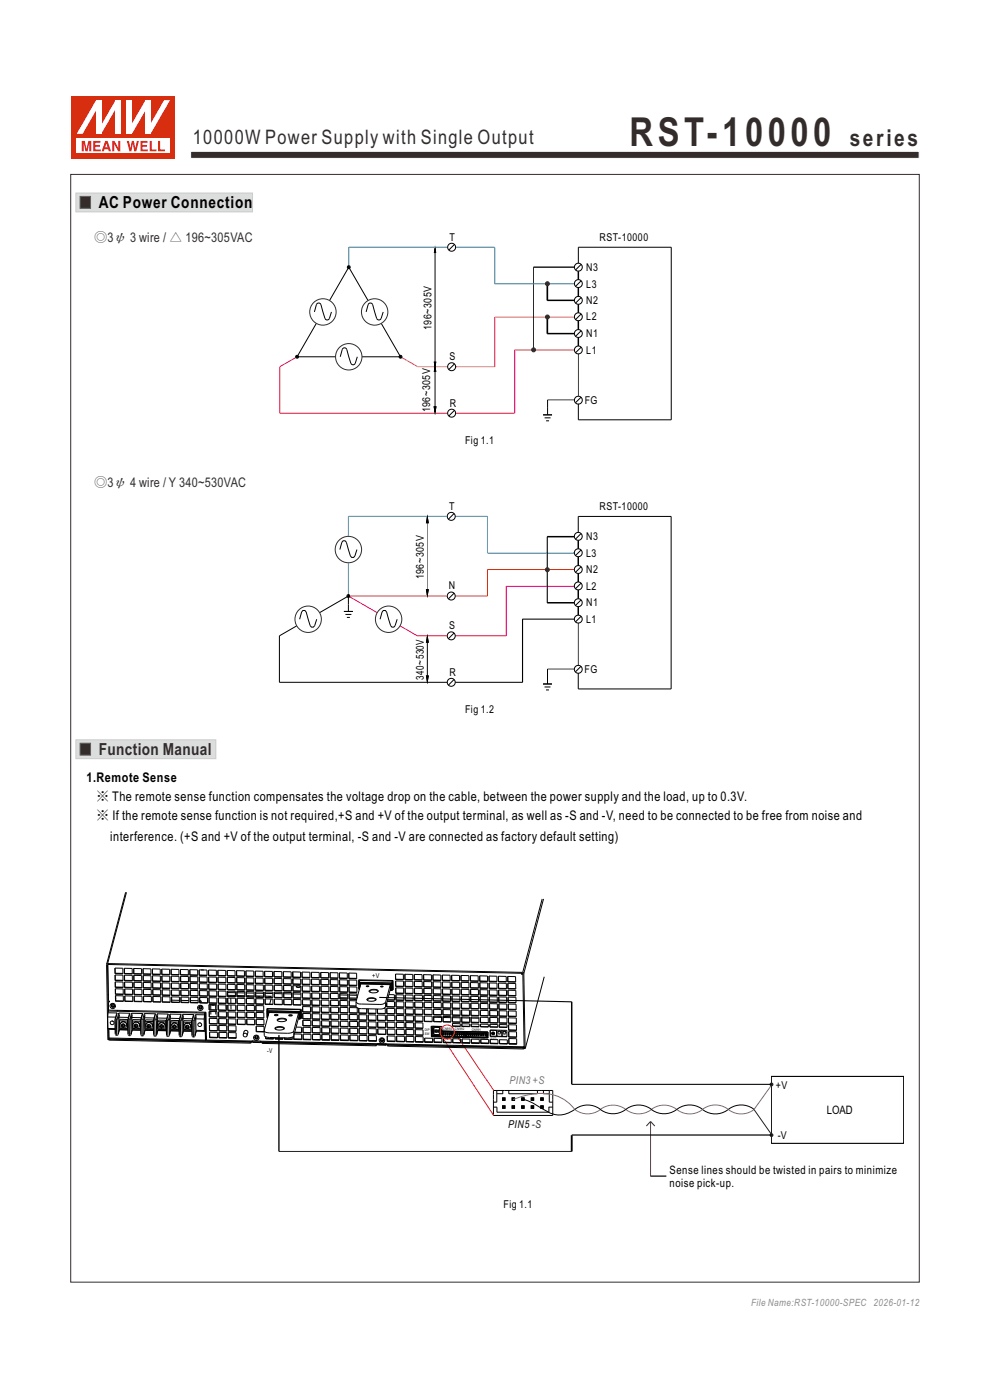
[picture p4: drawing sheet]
<svg xmlns="http://www.w3.org/2000/svg" width="210mm" height="297mm" viewBox="0 0 210 297" stroke-linecap="round" stroke-linejoin="round" font-family="sans-serif">
<defs><g id="words">
<text font-size="8.5" fill="#332c2b" x="133.5" y="31">RST-10000</text>
<text font-size="4.9" fill="#332c2b" x="180.2" y="31">series</text>
<text font-size="4.2" fill="#332c2b" x="40.9" y="30.6">10000W Power Supply with Single Output</text>
<text font-size="3.5" x="20.9" y="44.2">AC Power Connection</text>
<text font-size="3.5" fill="#332c2b" x="20.9" y="160.2">Function Manual</text>
<g font-size="2.8" fill="#332c2b">
<text x="20" y="51.2">◎3ψ 3 wire / △ 196~305VAC</text>
<text x="20" y="103.3">◎3ψ 4 wire / Y 340~530VAC</text>
</g>
<g font-size="2.8">
<text x="18.4" y="165.9">1.Remote Sense</text>
<text x="20.4" y="169.9">※ The remote sense function compensates the voltage drop on the cable, between the power supply and the load, up to 0.3V.</text>
<text x="20.4" y="173.9">※ If the remote sense function is not required,+S and +V of the output terminal, as well as -S and -V, need to be connected to be free from noise and</text>
<text x="23.4" y="178.4">interference. (+S and +V of the output terminal, -S and -V are connected as factory default setting)</text>
</g>
<text font-size="2.5" fill="#050100" x="175.4" y="236.3">LOAD</text>
<g font-size="2.5">
<text x="142" y="251.8">noise pick-up.</text>
<text x="142" y="249">Sense lines should be twisted in pairs to minimize</text>
</g>
<g font-size="2.3">
<text x="95.4" y="51">T</text>
<text x="127.2" y="51.2">RST-10000</text>
<text x="124.4" y="57.5">N3</text>
<text x="124.4" y="64.5">N2</text>
<text x="124.4" y="61">L3</text>
<text x="91.5" y="70" transform="rotate(-90 91.5 70)">196~305V</text>
<text x="124.4" y="71.6">N1</text>
<text x="124.4" y="68">L2</text>
<text x="95.4" y="76.4">S</text>
<text x="124.4" y="75.1">L1</text>
<text x="91.3" y="87.5" transform="rotate(-90 91.3 87.5)">196~305V</text>
<text x="95.4" y="86.2">R</text>
<text x="124" y="85.7">FG</text>
<text x="98.6" y="94.3">Fig 1.1</text>
<text x="95.3" y="108.1">T</text>
<text x="127.2" y="108.3">RST-10000</text>
<text x="124.3" y="118.1">L3</text>
<text x="124.3" y="114.6">N3</text>
<text x="89.9" y="122.9" transform="rotate(-90 89.9 122.9)">196~305V</text>
<text x="95.2" y="125">N</text>
<text x="124.3" y="125.1">L2</text>
<text x="124.3" y="121.6">N2</text>
<text x="124.3" y="128.7">N1</text>
<text x="95.3" y="133.5">S</text>
<text x="124.3" y="132.2">L1</text>
<text x="95.3" y="143.3">R</text>
<text x="124" y="142.8">FG</text>
<text x="89.9" y="144.2" transform="rotate(-90 89.9 144.2)">340~530V</text>
<text x="98.6" y="151.4">Fig 1.2</text>
<text x="107.8" y="239.4">PIN5 -S</text>
<text x="106.8" y="256.4">Fig 1.1</text>
</g>
<text font-size="2.3" fill="#804e9a" x="108" y="230">PIN3 +S</text>
<g font-size="2.3" fill="#050100">
<text x="164.6" y="231.1">+V</text>
<text x="165" y="241.6">-V</text>
</g>
<text font-size="2.1" fill="#8b8b8c" x="159.3" y="277">File Name:RST-10000-SPEC 2026-01-12</text>
<g font-size="1.4">
<text x="79" y="207.5">+V</text>
<text x="56.7" y="223.4">-V</text>
</g>
<g font-size=".7">
<text x="90.1" y="219.6">SW</text>
<text x="90.1" y="218.8">DIP</text>
<text x="94" y="218.5">CN993</text>
<text x="96.5" y="218.6">CN992</text>
<text x="100.1" y="218.7">CN991</text>
</g>
<text font-size=".7" fill="#332c2b" x="104" y="220.5">SVR</text>
</g></defs>
<g fill="#000" stroke="#000" stroke-width=".21">
<path d="M106.6 234.6h.5v.5h-.5z" fill-rule="evenodd"/>
<path d="M106.6 232.9h.5v.5h-.5z" fill-rule="evenodd"/>
<path d="M108.6 234.6h.5v.5h-.5z" fill-rule="evenodd"/>
<path d="M108.6 232.9h.5v.5h-.5z" fill-rule="evenodd"/>
<path d="M110.7 234.6h.5v.5h-.5z" fill-rule="evenodd"/>
<path d="M110.7 232.9h.5v.5h-.5z" fill-rule="evenodd"/>
<path d="M112.7 234.6h.5v.5h-.5z" fill-rule="evenodd"/>
<path d="M112.7 232.9h.5v.5h-.5z" fill-rule="evenodd"/>
<path d="M114.7 234.6h.5v.5h-.5z" fill-rule="evenodd"/>
<path d="M114.7 232.9h.5v.5h-.5z" fill-rule="evenodd"/>
</g>
<g fill="none" stroke="#000" stroke-width=".21">
<path d="M104.7 234.9h.7v1.1M104.7 231.3h12.6v5.3h-12.6zM105.4 231.4v2.4h-.8M105.4 232h1.3M105.4 235.9h11M106.6 234.6h.5v.5h-.5zM106.6 232.9h.5v.5h-.5zM106.6 231.3v.8M107.9 231.3v.8M107.9 232h6.1M108.6 234.6h.5v.5h-.5zM108.6 232.9h.5v.5h-.5z"/>
<path d="M110.7 234.6h.5v.5h-.5zM110.7 232.9h.5v.5h-.5zM112.7 234.6h.5v.5h-.5zM112.7 232.9h.5v.5h-.5zM114 231.3v.7M114.7 234.6h.5v.5h-.5zM114.7 232.9h.5v.5h-.5zM115.2 232h1.3M115.3 231.3v.7M116.4 234.9h.9M116.4 234.8v1.2M116.5 231.3v2.5h.8"/>
</g>
<g fill="none" stroke="#000" stroke-width=".21">
<path d="M92.3 53.5v23.8M96.4 51.9l-1.2 1.1M121.8 56.7h-8.6v17.5M122.7 55.8v-3.3h19.7v36.6h-19.7v-3.4M122.7 57.5v1.8M123.3 56.1l-1.2 1.2M123.3 59.6l-1.2 1.2M66.7 66.2l.4-1.6a.51 .51 0 0 1 .5-.3 .51 .51 0 0 1 .5 .3l.8 2.9a.5 .5 0 0 0 .5 .4 .5 .5 0 0 0 .5-.4l.4-1.3M67.1 68.6l-4.1 7.1h8.2M69.9 63.7l4.1-7 4.1 7M72.2 75.7l.4-1.6a.5 .5 0 0 1 .5-.3 .5 .5 0 0 1 .5 .3l.8 2.9a.5 .5 0 0 0 .5 .4 .5 .5 0 0 0 .5-.4l.4-1.3M77.7 66.2l.4-1.6a.51 .51 0 0 1 .5-.3 .51 .51 0 0 1 .5 .3l.8 2.9a.51 .51 0 0 0 .5 .4 .51 .51 0 0 0 .5-.4l.4-1.3"/>
<path d="M80.9 68.6l4.1 7.1h-8.2M92.1 76.8h.3l-.1 .9zM92.3 77.9l.1 .9h-.3zM92.3 78.5v8M96.4 77.2l-1.2 1.2M116.1 60.2v3.5h5.7M116.1 67.3v3.5h5.7M122.7 61v1.9M122.7 64.6v1.8M122.7 68.1v1.8M122.7 71.6v1.8M122.7 75.1v8.9"/>
<path d="M123.3 70.2l-1.2 1.2M123.3 73.6l-1.2 1.2M123.3 63.1l-1.2 1.2M123.3 66.6l-1.2 1.2M92.1 86.3h.4l-.2 1.1zM96.4 87.1l-1.2 1.1M115.2 88h1.9M115.5 88.6h1.3M115.8 89.3h.7M121.8 84.8h-5.6v3.2M123.3 84.2l-1.2 1.2"/>
<circle cx="74" cy="56.7" r=".16"/>
<circle cx="74" cy="56.7" r=".32"/>
<circle cx="95.8" cy="52.5" r=".84"/>
<circle cx="122.7" cy="56.7" r=".85"/>
<circle cx="63" cy="75.7" r=".16"/>
<circle cx="63" cy="75.7" r=".32"/>
<circle cx="85" cy="75.7" r=".16"/>
<circle cx="85" cy="75.7" r=".32"/>
<circle cx="95.8" cy="77.8" r=".84"/>
<circle cx="122.7" cy="63.7" r=".85"/>
<circle cx="122.7" cy="67.2" r=".85"/>
<circle cx="122.7" cy="60.2" r=".85"/>
<circle cx="122.7" cy="74.2" r=".85"/>
<circle cx="122.7" cy="70.8" r=".85"/>
<circle cx="95.8" cy="87.7" r=".84"/>
<circle cx="122.7" cy="84.9" r=".84"/>
</g>
<path d="M95 52.5h-21v4.2M96.6 52.5h8.3v7.8l16.9-.1" fill="none" stroke="#00a2e9" stroke-width=".21"/>
<path d="M63 75.7l-3.6 2.1v9.9h35.6M121.8 74.2h-12.6v13.5h-12.6" fill="none" stroke="#e40082" stroke-width=".21"/>
<path d="M85 75.7l3.6 2.1h6.4M104.9 67.2v10.6h-8.3M105 67.3h16.8" fill="none" stroke="#f08519" stroke-width=".21"/>
<g fill="#000" stroke="#000" stroke-width=".21">
<path d="M92.3 52.7l.1 .9h-.3z" fill-rule="evenodd"/>
<path d="M92.3 77.9l.1 .9h-.3z" fill-rule="evenodd"/>
<path d="M92.1 76.8h.3l-.1 .9z" fill-rule="evenodd"/>
<path d="M92.1 86.3h.4l-.2 1.1z" fill-rule="evenodd"/>
</g>
<g fill="#332c2b" stroke="#332c2b" stroke-width=".21">
<circle cx="116.1" cy="60.2" r=".42"/>
<circle cx="116.1" cy="67.2" r=".42"/>
<circle cx="113.2" cy="74.2" r=".42"/>
</g>
<g fill="none" stroke="#332c2b" stroke-width=".21">
<circle cx="68.5" cy="66.2" r="2.8"/>
<circle cx="74" cy="75.7" r="2.8"/>
<circle cx="79.5" cy="66.2" r="2.8"/>
</g>
<path d="M16.1 41h37.5v4h-37.5z" fill-rule="evenodd" fill="#dcdddd" stroke="#c9caca" stroke-width=".21"/>
<path d="M17 41.7h2.2v2.5h-2.2z" fill-rule="evenodd" fill="#332c2b" stroke="#5f5d5d" stroke-width=".21"/>
<path d="M16.1 157h29.7v4h-29.7z" fill-rule="evenodd" fill="#dcdddd" stroke="#c9caca" stroke-width=".21"/>
<path d="M17 157.7h2.2v2.5h-2.2z" fill-rule="evenodd" fill="#332c2b" stroke="#5f5d5d" stroke-width=".21"/>
<path d="M59.2 219.6v24.7h62.1M80.4 211.6l40.9 .9v17.5h42.3M110.9 233.2a20.5 20.5 0 0 1 5.2 2.7 5.1 5.1 0 0 0 6.1-.8 4.4 4.4 0 0 1 5.2 .3M127.3 235.3a4.5 4.5 0 0 0 5.7-.2 4.4 4.4 0 0 1 5.2 .3M138.1 235.3a4.5 4.5 0 0 0 5.8-.2 4.5 4.5 0 0 1 5.5 .5 4.4 4.4 0 0 0 5.1-.2M159.9 235.3a4.4 4.4 0 0 0-5.4 .1M163.7 228.4h27.9v14.2h-27.9zM163.6 240.8h-42.3v3.5" fill="none" stroke="#050100" stroke-width=".21"/>
<path d="M108.8 233.3a12.7 12.7 0 0 1 9.8-.6 8.4 8.4 0 0 1 3.3 2.7M121.9 235.3a4.3 4.3 0 0 0 5.5 .1M138.1 235.4a4.5 4.5 0 0 1 5.8 .2 4.4 4.4 0 0 0 5.1-.2M138.2 235.4a4.5 4.5 0 0 1-5.6-.2 4.4 4.4 0 0 0-5.3 .2M149 235.4a4.5 4.5 0 0 1 5.8 .2 4.4 4.4 0 0 0 5.1-.2M163.7 230.1l-3.7 5.3" fill="none" stroke="#804e9a" stroke-width=".21"/>
<path d="M159.9 235.4l3.8 5.4" fill="none" stroke="#231f20" stroke-width=".21"/>
<g fill="#231f20" stroke="#231f20" stroke-width=".21">
<circle cx="163.7" cy="230.1" r=".3"/>
<circle cx="163.7" cy="240.8" r=".3"/>
</g>
<path d="M138 237.9l-.9 1M138 238v11.5h3.4M138 237.9l.9 1" fill="none" stroke="#332c2b" stroke-width=".21"/>
<path d="M93.3 219.3l11.4 17.3M96.4 219l8.3 12.3" fill="none" stroke="#e62129" stroke-width=".21"/>
<path d="M40.4 32.1h154.6v1.5h-154.6z" fill-rule="evenodd" fill="#332c2b" stroke="#fefefe" stroke-width=".21"/>
<g fill="none" stroke="#000" stroke-width=".21">
<path d="M72.1 116.6l.4-1.6 .3-.3h.4l.3 .3 .8 2.9 .3 .4h.4l.3-.4 .4-1.3M90.6 109.8l.2 1.1h-.3zM90.6 110.9v14.4M96.3 108.9l-1.2 1.2M121.8 113.9h-5.7v14M122.7 112.9v-3.3h19.7v36.6h-19.7v-3.4M122.7 114.6v1.8M122.7 118.1v1.9M123.3 113.2l-1.2 1.2M123.3 116.7l-1.2 1.2M62.9 132.8l-3.6 2.1v9.8h35.6M63.6 131.4l.4-1.6 .3-.3h.4l.2 .3 .9 2.9 .3 .3h.4l.2-.3 .5-1.3"/>
<path d="M73 129.7h1.8M73.3 130.3h1.2M73.6 131h.6M73.9 126.4l-6.1 3.6M73.9 126.5v3.2M80.6 131.4l.4-1.6 .3-.3h.4l.3 .3 .9 2.9 .2 .3h.4l.3-.3 .4-1.3M90.5 125.1h.3l-.2 1.1zM90.6 135.1l.2 1.1h-.3zM90.6 135.7v7.9M96.3 134.3l-1.2 1.2M96.3 125.8l-1.2 1.2M116.1 127.9h5.7"/>
<path d="M121.8 131.3h-11v13.4M122.7 121.7v1.8M122.7 125.2v1.8M122.7 128.7v1.8M122.7 132.2v8.9M123.3 127.3l-1.2 1.2M123.3 130.7l-1.2 1.2M123.3 120.2l-1.2 1.2M123.3 123.7l-1.2 1.2M90.5 143.4h.3l-.2 1.1zM96.3 144.1l-1.2 1.2M96.6 144.7h14.3"/>
<path d="M115.2 145.1h1.9M115.5 145.7h1.3M115.8 146.4h.7M121.8 141.9h-5.7v3.2M123.3 141.3l-1.2 1.2M26.6 189.3l-4 15.3M26.8 189.3l-4 15.1M115 190.7l-4.1 15.6M115.3 190.7l-4.2 15.8M22.6 204.6l.3 15.8M22.8 204.6l.2 10M22.8 204.6h.1"/>
<path d="M22.8 204.4l-.2 .2M22.8 204.4l88.1 1.9M22.8 204.6l88.1 1.9M22.8 215.7l1.7 .1M22.8 215.7l.1 2.5M22.9 204.7l.1 7.6 .2 .1v.1M22.9 204.6v.1M22.9 204.7h.1M22.9 218.2h1.5M22.9 218.2l.1 .2h1.4M22.9 214.9l-.1 .8M22.9 214.9h1.9"/>
<path d="M22.9 214.9l.1-.4 20.5 .4M23 210.9v.2M23 212.7v1.4l.2 .2 20.5 .4 .1 5.9M23 214.3v.3M23 214.3h.1M23 214.1v.2M23.1 204.6h.1M23.2 212.5h.1M23.2 212.5l-.2 .2M23.6 213.3a.36 .36 0 0 0 .3 .4 .36 .36 0 0 0 .4-.3M23.7 213.2a.28 .28 0 0 0 .2 .3 .28 .28 0 0 0 .3-.2M23.7 213.2h.1"/>
<path d="M23.7 213.1v.1M23.7 213.1l.2 .3 .3-.1M23.7 213.1h.1M23.8 216.6h.1M23.8 216.6l.2 .1M24 213l-.3 .1M24 213h.1M24 213l.2 .1M24.2 213.1h.1M24.2 213.1v.1M24.2 213.2h.1M24.2 213.3h.1"/>
<path d="M24.4 205.4h1.7v1.2l-1.7-.1zM24.4 206.8l1.7 .1v1.1h-1.7zM24.4 216.3l.1 3.1 .1 .3M24.4 216.2v.1M24.4 216.2h.1M24.4 206.8v1.1M24.4 208.3h1.7v1.2h-1.6M24.4 208.3l.1 1.2M24.4 207.9l1.7 .1M24.4 207.9v.1M24.5 208.3v1.1M24.5 209.8h1.6v1.2l-1.6-.1z"/>
<path d="M24.5 216.2h.1M24.5 209.4h1.6M24.5 209.4v.1M24.5 216.1v.1M24.5 209.8v1.1M24.5 211.2l1.7 .1v1.1h-1.7zM24.5 210.9h1.6M24.5 210.9h.1M24.5 211.8h.1M24.5 216.1h.1M24.5 211.2v1.1M24.5 211.7v.2"/>
<path d="M24.5 211.7v.1M24.6 216.1h.1M24.6 219.7h.1M24.6 216.1l.1 .1M24.7 219.7h.2M24.7 215.2h.1M24.7 215.2l-.3 1M24.7 216.2l.1 3.5M24.7 215.1v.1M24.7 215.1h.1M24.8 215l-.1 .1M24.8 215h.1"/>
<path d="M24.8 216.1l-.1 .1M24.8 214.9v.1M24.8 214.9l-.3 1.2M24.9 216.1l-.2 .1M24.9 216.1v.1M24.9 219.7h.1M24.9 214.5h.1M24.9 214.3v.2M24.9 216.2h.1M24.9 214.3h.1M24.9 216.2l.1 .1M25 219.6h.1"/>
<path d="M25 219.6l-.1 .1M25 216.3l.1 3M25.1 219.4l-.1 .2M25.2 214.9l2.4 .1M25.2 214.9v.1M25.2 214.9l-.3 1.2M25.2 215h.1M25.2 215.8h2.1M25.2 215l.1 .1M25.2 215.8l.1 2.4M25.3 215.1h.1M25.3 215.1v.2"/>
<path d="M25.3 218.2l1.9 .1M25.3 215.3l-.3 1M25.3 215.3l-.1 .5M25.3 218.2v.1M25.3 215.3h.1M25.3 218.5h1.9M25.3 218.4l1.9 .1M25.3 218.4l-.2 1M25.3 218.3h.1M25.3 218.3l-.2 1M25.3 218.4h.1M25.3 218.3v.1"/>
<path d="M25.4 216.6v1.5h.5M25.4 216.6h1.6M25.5 217.3l-.1 .1M25.5 217.3a.73 .73 0 0 0 .9 .9M25.5 217.3a.74 .74 0 0 1 .9-.6 .74 .74 0 0 1 .5 1M25.5 217.3a.74 .74 0 0 1 .8-.5 .74 .74 0 0 1 .6 .9M25.5 217.3h.1M25.7 217.7l.3 .3M25.7 217.5v.2M25.7 217.7h.3M25.7 217.5h.3M25.8 217.6l-.1 .1"/>
<path d="M25.8 217.5v.1M25.8 217.6h.3M26 217.2l-.3 .3M26 217.2h.2M26 217.2v.3M26 217.7v.3M26 218h.2M26.1 217.2l-.1 .3M26.1 217.6l-.1 .1M26.1 217.6v.3M26.1 206.5h-1.7M26.1 217.9h.1"/>
<path d="M26.1 217.9l-.1 .1M26.2 212.4h-1.7M26.2 217.2l.3 .3M26.2 217.2v.3h.3M26.2 217.7v.3M26.2 217.7h.3M26.4 205.4h1.6l.1 1.2h-1.7zM26.4 205.4v1.1M26.4 206.9h1.7v1.2h-1.7zM26.4 206.5h1.7M26.4 206.5v.1M26.4 208.3l1.7 .1v1.1h-1.7z"/>
<path d="M26.4 218.1l.6 .1M26.4 208.3l.1 1.1M26.4 209.8l.1 1.2M26.4 209.8h1.7v1.2h-1.6M26.5 209.4l1.6 .1M26.5 209.4l-.1 .1M26.5 209.8v1.1M26.5 211.3v1.1M26.5 211.3h1.6l.1 1.2-1.7-.1M26.5 210.9h1.6M26.5 210.9v.1M26.5 212.4h1.7"/>
<path d="M26.5 212.4h.1M26.5 217.5v.2M26.5 217.7l-.3 .3M26.5 217.6l-.3 .1M26.9 217.7l-.5 .5M26.9 217.7h.1M27 216.6v1.6M27.1 216.3l-1.7-.1v.4M27.1 216.3l-.1 1.9M27.1 216.3v.1M27.1 216.3l.1 3.1M27.1 216.3h.1"/>
<path d="M27.1 216.2v.1M27.2 219.4h.1M27.2 219.3v.3M27.2 216.2l-.1 .1M27.2 216.2h.1M27.2 219.6h.1M27.2 219.6l.1 .1M27.3 216.2h.1M27.3 219.7h.1M27.4 219.7h.2M27.4 215.2l-.4 1.4M27.4 216.2l.1 3.5"/>
<path d="M27.4 215.2h.1M27.4 215.1h.1M27.4 215.1v.1M27.5 215l-.1 .1M27.5 215h.1M27.5 216.2h-.1M27.5 216.2h.1M27.6 215h-.1M27.6 215l-.4 1.2M27.6 216.2h.1M27.6 216.2h-.1M27.6 219.7h.1"/>
<path d="M27.6 216.2l.1 .1M27.7 219.6v.1M27.7 219.6l-.1 .1M27.7 216.3l.1 3.1M27.8 219.5h.1M27.8 219.4l-.1 .2M27.9 215h2.4M27.9 215h.1M27.9 215l-.3 1.2M28 215v.1M28 215.1h.1M28 215.9h2"/>
<path d="M28 215.9v2.4M28 215.1v.1M28 215.2v.1M28 218.3h1.9M28 218.3l.1 .1M28 215.4v.5M28 215.4l-.3 .9M28 215.3v.1M28 218.5h1.9h-1.9M28.1 218.4l-.3 1M28.1 218.4l-.1 .1M28.1 218.4h.1"/>
<path d="M28.1 216.6v1.6h.5M28.1 216.6l1.6 .1M28.1 208l-1.7 .1M28.2 217.4l.1 .6M28.2 217.3a.74 .74 0 0 1 .9-.5 .74 .74 0 0 1 .5 .9M28.2 217.3a.74 .74 0 0 1 .9-.4 .74 .74 0 0 1 .5 .8M28.2 217.3v.1M28.3 205.5h1.7v1.2l-1.6-.1M28.3 205.5l.1 1.1M28.3 218h.1M28.4 218l.7 .2M28.4 206.9l1.6 .1 .1 1.1h-1.7z"/>
<path d="M28.4 205.5v1M28.4 206.5l1.6 .1M28.4 206.5v.1M28.4 208.4h1.7v1.2h-1.7M28.4 208.4v1.2M28.4 208.4v1.1M28.4 209.8l1.7 .1v1.2l-1.7-.1M28.4 209.8v1.2M28.4 209.5h1.7M28.4 209.5v.1M28.4 217.5v.2M28.4 209.8l.1 1.1"/>
<path d="M28.4 217.5h.3M28.4 217.7l.4 .3M28.4 211.3h1.7v1.2h-1.6zM28.4 217.7h.3M28.5 210.9l1.6 .1M28.5 210.9l-.1 .1M28.5 211.3v1.1M28.5 217.5v.1M28.5 217.6h.3M28.5 217.6l-.1 .1M28.5 212.4h1.6M28.5 212.4v.1"/>
<path d="M28.7 217.3h.2M28.7 217.3l-.3 .2M28.7 217.3v.2M28.7 217.7l.1 .3M28.8 218h.2M28.8 217.3l-.1 .2M28.8 217.6v.3M28.8 217.6l-.1 .1M28.8 217.9v.1M28.8 217.9h.2M28.9 217.3l.4 .3M28.9 217.3l.1 .3h.3"/>
<path d="M29 217.7l.3 .1M29 217.7v.3M29.1 218.2h.7M29.3 217.6v.2M29.3 217.6l-.3 .1M29.3 217.8l-.3 .2M29.6 217.7l-.5 .5M29.7 216.7l.1 1.5M29.8 216.3h-1.7v.3M29.8 216.3l.1 3.4M29.8 216.3l-.1 .4M29.8 216.4v.1"/>
<path d="M29.8 216.3v.1M29.8 216.3h.1M29.8 217.9v.3M29.9 216.3h-.1M29.9 216.3h.1M29.9 216.2l.1 .1M29.9 216.2v.1M29.9 219.7h.1M30 219.7v.1M30 216.3h.1M30 216.3h.2M30 219.8h.1"/>
<path d="M30.1 208.1h-1.7M30.1 219.8h.2M30.1 215.3l-.2 1M30.1 215.3h.1M30.1 216.3l.1 3.5M30.2 216.3h.1M30.3 215l-.4 1.2M30.3 215l-.2 .3M30.3 216.3h-.1M30.3 216.3h.1M30.3 219.8h.1M30.3 205.5h1.7v1.2h-1.6z"/>
<path d="M30.4 219.8h-.1M30.4 207h1.6l.1 1.2-1.7-.1zM30.4 216.3h.1M30.4 207v1.1M30.4 208.4l1.7 .1v1.1h-1.7zM30.4 208.1h1.6M30.4 208.1h.1M30.4 209.9h1.7v1.2h-1.7zM30.4 219.7v.1M30.4 219.7h.1M30.4 216.3v.1M30.4 209.9v1.1"/>
<path d="M30.4 211.4h1.7v1.2l-1.6-.1zM30.4 216.4h.1M30.4 211h1.7M30.4 211v.1M30.5 216.4v3.1M30.5 219.6l-.1 .1M30.5 219.6h.1M30.5 219.5v.1M30.5 219.5h.1M30.6 215l2.4 .1M30.6 215l.1 .2M30.6 215l-.3 1.3"/>
<path d="M30.7 215.9l2 .1M30.7 215.9v2.5M30.7 215.2h.1M30.7 215.2v.2M30.7 218.4h1.9M30.7 218.4l.1 .1M30.7 215.4l-.2 1M30.7 215.4v.5M30.7 215.4h.1M30.8 218.5l1.8 .1h-1.9M30.8 218.5l-.3 1M30.8 218.5h.1"/>
<path d="M30.8 216.7h1.7M30.8 216.7v1.5l.6 .1M30.9 217.4l.2 .7M30.9 217.4a.73 .73 0 0 1 .9-.6 .73 .73 0 0 1 .5 1M30.9 217.4a.74 .74 0 0 1 .9-.5 .74 .74 0 0 1 .5 .9M30.9 217.4h.1M31.1 218.1h.1M31.1 218.1l.7 .2M31.2 217.6v.2M31.2 217.6h.3M31.2 217.8l.3 .3M31.2 217.7h.3"/>
<path d="M31.2 217.7v.1M31.2 217.6v.1M31.5 217.3h.2M31.5 217.3l-.3 .3M31.5 217.3v.3M31.5 218.1h.2M31.5 217.7l-.3 .1M31.5 217.7v.4M31.7 217.3l.3 .3M31.7 217.3v.3h.3M31.7 218l-.2 .1M31.7 217.8v.3"/>
<path d="M31.7 217.8h.3M31.8 218.3h.7M32 217.6v.2M32 217.7l-.3 .1M32 217.8l-.3 .3M32 206.6l-1.6 .1M32.1 209.6h-1.7M32.1 212.5h-1.6M32.3 217.8v.1M32.3 217.8l-.5 .5M32.3 217.8h.1M32.3 205.5l1.7 .1v1.1h-1.7z"/>
<path d="M32.3 205.5l.1 1.1M32.3 207h1.7v1.2h-1.6M32.3 207l.1 1.2M32.4 206.6l1.6 .1M32.4 206.6l-.1 .1M32.4 208.5h1.6l.1 1.2-1.7-.1zM32.4 207v1.1M32.4 208.1v.1M32.4 208.1h1.6M32.4 208.5v1.1M32.4 209.9l1.7 .1v1.1h-1.7M32.4 209.9v1.2"/>
<path d="M32.4 209.6h1.7M32.4 209.6h.1M32.4 209.9v1.1M32.4 211.4h1.7v1.2h-1.7zM32.4 211l1.7 .1M32.4 211v.1M32.4 211.4l.1 1.1M32.5 216.7v1.6M32.5 212.5h1.6M32.5 212.5l-.1 .1M32.5 216.4h-1.6l-.1 .3M32.5 216.4l.2 3.3"/>
<path d="M32.5 216.4v.3M32.6 216.4v3.1M32.6 216.4v.1M32.6 217.9l-.1 .4M32.6 216.3v.1M32.6 216.3h.1M32.7 216.3h.1M32.7 216.3h-.1M32.7 219.7v.1M32.7 219.8h.1M32.7 216.3h.2M32.8 219.8h.1"/>
<path d="M32.8 215.4l-.2 .9M32.8 216.3l.1 3.5M32.8 215.3v.1M32.9 215.3h-.1M32.9 215.3h.1M32.9 215.2v.1M32.9 215.1v.1M32.9 216.3h.1M33 216.3h-.1M33 215.1h-.1M33 215.1l-.3 1.2M33 216.3h.1"/>
<path d="M33 219.8h.1M33.1 216.3h.1M33.1 216.3v.1M33.1 219.8h-.3M33.1 219.8h.1M33.1 216.4h.1M33.2 216.4v.1M33.2 216.5v3M33.2 219.7l-.1 .1M33.2 219.6v.1M33.2 219.6h.1M33.2 219.5v.1"/>
<path d="M33.3 215.1l.1 .1M33.3 215.1l-.3 1.2M33.3 215.1h2.4M33.4 215.2h.1M33.4 216h2M33.4 216v2.4M33.4 215.2v.1M33.4 215.3h.1M33.4 215.3v.2M33.4 218.4h1.9M33.4 218.4l.1 .1M33.4 215.5v.5"/>
<path d="M33.4 215.5l-.2 1M33.5 218.6l1.8 .1M33.5 218.5l-.3 1.1M33.5 218.5l-.3 1M33.5 218.5h.1M33.5 216.7l1.7 .1M33.5 216.7v1.6h.6M33.6 217.5a.74 .74 0 0 1 .9-.5 .74 .74 0 0 1 .5 .8M33.6 217.5a.74 .74 0 0 1 .9-.6 .74 .74 0 0 1 .5 .9M33.6 217.5a.74 .74 0 0 0 .4 .8 .74 .74 0 0 0 .9-.2M33.9 217.7v.2M33.9 217.7h.3"/>
<path d="M33.9 217.9l.3 .2M33.9 217.9h.3M33.9 217.7h.1M34.2 217.4h.2M34.2 217.4l-.3 .3M34.2 217.4v.3M34.2 217.9v.2M34.2 218.1h.2M34.2 217.7v.3M34.2 217.7v.2M34.2 218h.2M34.2 218v.1"/>
<path d="M34.3 205.6h1.7v1.2h-1.7M34.3 205.6v1.2M34.3 207l1.7 .1v1.2l-1.7-.1zM34.3 205.6v1.1M34.3 206.7h1.7M34.3 206.7v.1M34.4 208.5v1.2M34.4 208.5h1.6v1.2h-1.6M34.4 208.5v1.1M34.4 210h1.6l.1 1.2-1.7-.1zM34.4 217.4l.3 .3M34.4 217.4v.3h.3"/>
<path d="M34.4 217.9h.3M34.4 217.9v.2M34.4 209.6h1.6M34.4 209.6v.1M34.4 211.4l1.7 .1v1.1h-1.7M34.4 211.4v1.2M34.4 211.4v1.1M34.4 212.5l1.7 .1M34.4 212.5v.1M34.6 218.3h.6M34.7 217.9l-.3 .2M34.7 217.7v.2"/>
<path d="M34.7 217.8l-.3 .1M34.9 218.1h.1M35 217.9l-.1 .2M35 217.8v.1M35.2 216.8v1.5M35.3 216.4l-.1 .4M35.3 216.4l-.1 1.9M35.3 216.4h-1.7l-.1 .3M35.3 216.5v3.2M35.3 216.5v3M35.3 216.4v.1M35.3 216.4h.1"/>
<path d="M35.3 219.7h.1M35.3 219.7l.1 .1M35.4 216.4h-.1M35.4 216.4h.1M35.4 219.8h.1M35.4 219.8l.1 .1M35.5 216.4h.1M35.5 219.9h.1M35.5 215.4l-.2 1M35.5 216.4l.1 3.5M35.5 215.4h.1M35.6 215.3l-.1 .1"/>
<path d="M35.6 215.3h.1M35.6 215.2v.1M35.6 215.2h.1M35.7 216.4h-.1M35.7 215.1l-.3 1.3M35.7 215.1l-.1 .1M35.7 216.4h-.2M35.7 216.4h.1M35.7 219.9h.1M35.7 219.9h-.1M35.8 216.4h.1M35.8 216.4l.1 .1"/>
<path d="M35.8 219.8l-.1 .1M35.8 219.8h.1M35.9 216.5v3.1M35.9 219.7v.1M35.9 219.7h.1M35.9 219.6h.1M35.9 219.6v.1M36 208.2h-1.7M36 215.1l2.4 .1M36 215.1l.2 .4M36 215.1l-.3 1.3M36.1 211.1h-1.7"/>
<path d="M36.1 216l2 .1M36.1 216v2.5M36.1 218.5h1.9M36.1 218.5l.1 .1M36.2 215.5l-.3 1M36.2 215.5l-.1 .5M36.2 218.7h1.8M36.2 218.6l-.3 1M36.2 218.6h.1M36.2 216.8v1.6h.6M36.2 216.8h1.7M36.3 205.6l1.7 .1v1.1h-1.7z"/>
<path d="M36.3 205.6v1.1M36.3 217.5l.1 .6 .4 .3M36.3 207.1h1.7v1.2h-1.7M36.3 207.1v1.2M36.3 217.5a.74 .74 0 0 1 .9-.6 .74 .74 0 0 1 .5 1M36.3 217.5a.74 .74 0 0 1 .9-.4 .74 .74 0 0 1 .5 .8M36.3 217.5h.1M36.3 206.7l1.7 .1M36.3 206.7v.1M36.3 207.1v1.1M36.3 208.6h1.7v1.2l-1.6-.1zM36.3 208.2h1.7"/>
<path d="M36.3 208.2v.1M36.4 210l1.6 .1v1.1h-1.6zM36.4 208.6v1M36.4 209.6l1.6 .1M36.4 209.6v.1M36.4 211.5h1.7v1.2h-1.7M36.4 211.5v1.2M36.4 211.5v1.1M36.4 208.8h.1M36.4 212.2h1.7M36.4 212.6h1.7M36.4 212.6v.1"/>
<path d="M36.6 217.9l.3 .3M36.6 217.7v.2M36.6 217.9h.3M36.6 217.7h.3M36.6 217.8h.3M36.6 217.7v.1M36.6 217.8v.1M36.8 218.4h.5M36.9 217.4l-.3 .3M36.9 217.4h.2M36.9 217.4v.3M36.9 217.9v.3"/>
<path d="M36.9 218.2h.2M36.9 217.8v.1M36.9 217.8v.3M36.9 218.1h.2M36.9 218.1v.1M37.1 217.4l.3 .3M37.1 217.4v.3h.3M37.1 217.9h.3M37.1 217.9v.3M37.1 208.8h.1M37.3 218.4h.6M37.4 217.7v.2"/>
<path d="M37.4 217.9l-.3 .3M37.4 217.8l-.3 .1M37.6 218.2l-.3 .2M37.6 218.2h.1M37.7 217.9l-.1 .3M37.7 217.9h.1M37.9 216.8v1.6M38 216.5l.1 3.4M38 216.5h-1.7l-.1 .3M38 216.5l-.1 .3M38 216.5v.1M38 216.6v3"/>
<path d="M38 216.5h.1M38 218.1l-.1 .3M38 216.4h.1M38 211.1l-1.6 .1M38.1 216.4h.1M38.1 216.4h-.1M38.1 219.9h.1M38.1 219.9l.2 .1M38.3 216.4v3.6M38.3 205.7h1.6l.1 1.2-1.7-.1M38.3 205.7v1.1M38.3 207.1l1.7 .1v1.1h-1.7z"/>
<path d="M38.3 215.4l-.3 1.1M38.3 215.4h.1M38.3 206.8h1.7M38.3 206.8h.1M38.3 208.6h1.7v1.2h-1.7M38.3 207.1v1.1M38.3 208.6v1.2M38.3 208.2l1.7 .1M38.3 208.2v.1M38.3 208.6l.1 1.1M38.3 215.3v.1M38.3 210.1h1.7v1.2l-1.6-.1"/>
<path d="M38.3 210.1l.1 1.1M38.3 215.3h.1M38.4 209.7h1.6M38.4 209.7l-.1 .1M38.4 210.1v1.1M38.4 211.5l1.6 .1 .1 1.1h-1.7zM38.4 216.4h-.1M38.4 211.2h1.6M38.4 211.2h.1M38.4 211.5v1.1M38.4 216.4h-.2M38.4 212.2l1.6 .1"/>
<path d="M38.4 212.6l1.7 .1M38.4 212.6v.1M38.4 220h.1M38.4 215.2l-.1 .1M38.4 215.2l-.3 1.2M38.4 216.4h.1M38.4 220h-.1M38.5 219.9l-.1 .1M38.5 216.4v.1M38.5 216.5l.1 .1M38.5 219.9h.1M38.6 219.9h-.1"/>
<path d="M38.6 216.6v3.1M38.6 219.7v.2M38.6 219.7h.1M38.8 215.2l.1 .4M38.8 215.2h2.3M38.8 215.2l-.4 1.2M38.8 216.1h2M38.8 216.1l.1 2.4M38.9 218.5l1.8 .1M38.9 218.5v.1M38.9 215.6l-.1 .5M38.9 215.6l-.3 1"/>
<path d="M38.9 218.8h1.8M38.9 218.7h1.8M38.9 218.7h.1M38.9 218.6l-.3 1.1M38.9 218.6v.1M38.9 216.8l1.7 .1M38.9 216.8v1.6h.6M39 217.6l.1 .5 .4 .3M39 217.6a.74 .74 0 0 1 .9-.6 .74 .74 0 0 1 .5 1M39 217.6a.74 .74 0 0 1 .9-.5 .74 .74 0 0 1 .5 .9M39 217.6h.1M39.3 218l.3 .3"/>
<path d="M39.3 217.8v.2M39.3 217.8h.3M39.3 218h.3M39.3 217.8v.1M39.3 217.9h.3M39.3 217.9v.1M39.5 218.4h.5M39.6 217.5h.2M39.6 217.5l-.3 .3M39.6 217.5v.3M39.6 218v.3M39.6 218.3h.2"/>
<path d="M39.6 217.9v.2M39.6 217.9v.1M39.6 218.1h.2M39.6 218.1v.2M39.8 217.5l.3 .3M39.8 217.5v.3h.3M39.8 218h.3M39.8 218v.3M40 218.4l.6 .1M40.1 217.8v.2M40.1 218l-.3 .3M40.1 217.9l-.3 .1"/>
<path d="M40.2 205.7h1.7v1.2h-1.6M40.2 205.7l.1 1.2M40.3 205.7v1.1M40.3 207.2h1.6l.1 1.2-1.7-.1M40.3 207.2v1.1M40.3 206.8h1.6M40.3 206.8v.1M40.3 208.6l1.7 .1v1.1h-1.7M40.3 208.6v1.2M40.3 218.2l-.3 .2M40.3 208.3h1.7M40.3 208.3h.1"/>
<path d="M40.3 208.6v1.1M40.3 218.2h.1M40.3 210.1h1.7v1.2h-1.7zM40.3 209.7l1.7 .1M40.3 209.7v.1M40.3 211.6h1.7v1.2l-1.6-.1zM40.3 210.1l.1 1.1M40.4 211.2h1.6M40.4 211.2l-.1 .1M40.4 212.3h1.6M40.4 218l-.1 .2M40.6 216.9v1.6"/>
<path d="M40.7 216.6v3.1M40.7 216.6l-1.7-.1-.1 .3M40.7 216.6l-.1 .3M40.7 216.6v.1M40.7 216.6h.1M40.7 218.1l-.1 .4M40.7 216.5v.1M40.7 219.7l.1 .1M40.7 219.6v.1M40.7 216.5h.1M40.8 219.8h.1M40.8 219.8v.1"/>
<path d="M40.8 216.5h.1M40.8 216.5h-.1M40.8 219.9h.1M40.8 219.9l.1 .1M40.9 216.5h.1M41 215.5l-.3 1M41 215.5h.1M41 216.5v3.5M41 215.4v.1M41 215.4h.1M41 216.5h.1M41.1 216.5h-.1"/>
<path d="M41.1 216.5h.1M41.1 215.2l-.1 .2M41.1 215.2l-.3 1.3M41.2 216.5h.1M41.2 216.5l.1 .1M41.3 219.9l-.1 .1M41.3 219.9h.1M41.3 216.6l.1 3.2M41.4 219.8l-.1 .1M41.4 219.8h.1M41.5 215.2l1.9 .1M41.5 215.2v.1"/>
<path d="M41.5 215.2l-.4 1.3M41.5 216.1l1.8 .1M41.5 216.1l.1 2.5M41.5 215.3h.1M41.5 215.3l.1 .4M41.6 218.6h1.8M41.6 218.6v.1M41.6 215.7l-.3 .9M41.6 215.7l-.1 .4M41.6 214.9h.1M41.6 214.7v.2M41.6 218.7l1.9 .1"/>
<path d="M41.6 218.7h.1M41.6 218.7l-.2 1.1M41.7 218.8h-.1M42 212.7h-1.6M42.2 213.7a.36 .36 0 0 0 .2 .3 .36 .36 0 0 0 .5-.2M42.2 205.7l1.7 .1v1.2l-1.6-.1zM42.3 205.8v1M42.3 207.2l1.6 .1 .1 1.1h-1.7M42.3 207.2v1.2M42.3 206.8l1.6 .1M42.3 206.8v.1M42.3 213.6a.28 .28 0 0 0 .2 .3 .28 .28 0 0 0 .3-.2"/>
<path d="M42.3 207.2v1.1M42.3 208.7h1.7v1.2h-1.7zM42.3 213.6h.1M42.3 213.5l.2 .3 .3-.1M42.3 213.5v.1M42.3 213.5h.1M42.3 208.3h1.6M42.3 208.3v.1M42.3 208.7v1.1M42.3 210.1l1.7 .1v1.1h-1.7M42.3 210.1v1.2M42.3 209.8h1.7"/>
<path d="M42.3 209.8v.1M42.3 210.1l.1 1.1M42.3 211.6h1.7v1.2h-1.6zM42.3 217h.1M42.4 217l.2 .1M42.4 211.2l1.6 .1M42.4 211.2l-.1 .1M42.4 217h.1M42.4 211.6v1.1M42.4 213.5h-.1M42.4 212.3h.2M42.4 212.7h1.6"/>
<path d="M42.4 212.7v.1M42.4 213.4v.1M42.4 213.4h.1M42.4 213.4v.3M42.5 213.4h-.1M42.5 213.4h.1M42.6 205.8h.1M42.6 213.4h.1M42.6 212.3v.4M42.6 212.3l-.1 .4M42.7 213.4v.1M42.7 213.5h.1"/>
<path d="M42.8 213.5v.1M42.8 213.6h.1M42.8 213.6v.1M42.8 213.7h.1M43.2 205.8h.1M43.3 216.2l.1 2.4M43.4 218.6l.1 .2M43.4 215.3l-.1 .9M43.5 214.9l-.1 .4M43.5 214.9v3.9M43.5 214.7v.3M43.5 215l.1 5.6"/>
<path d="M43.5 214.9v.1M43.5 214.7v.2M43.5 214.7h.1M43.6 219.9l.2 .1M43.8 220l-.2 .6M43.8 220v.2M44.2 205.8h1.7v1.2h-1.7M44.2 205.8v1.2M44.2 207.3h1.7v1.2l-1.6-.1zM44.2 205.8l.1 1.1M44.3 206.9h1.6M44.3 206.9l-.1 .1"/>
<path d="M44.3 208.7v1.2M44.3 208.7l1.6 .1 .1 1.1h-1.7M44.3 208.7v1.1M44.3 210.2h1.7v1.2h-1.7zM44.3 209.8l1.7 .1M44.3 209.8v.1M44.3 210.2v1.1M44.3 211.6l1.7 .1v1.2l-1.7-.1M44.3 211.6v1.2M44.3 211.3h1.7M44.3 211.3v.1M44.3 211.6l.1 1.1"/>
<path d="M44.3 213.1h1.7v1.2h-1.6zM44.4 212.7l1.6 .1M44.4 212.7l-.1 .1M44.4 213.1v1.1M44.4 214.6v1.1M44.4 214.6h1.6l.1 1.2-1.7-.1M44.4 214.2h1.6M44.4 214.2v.1M44.4 216l1.7 .1v1.1h-1.7M44.4 216v1.2M44.4 215.7h.1M44.4 215.7h1.7"/>
<path d="M44.4 216v1.1M44.4 217.5h1.7v1.2h-1.7M44.4 217.5v1.2M44.4 217.1l1.7 .1M44.4 217.1v.1M44.4 217.5l.1 1.1M44.4 219h1.7v1.2l-1.6-.1M44.4 219l.1 1.1M44.5 218.6l-.1 .1M44.5 218.6h1.6M44.5 219v1.1M44.7 214.2v-1.1l.5 .2 .5-.2 .1 1.1"/>
<path d="M44.7 214.6v.6M44.9 213.1h.1M44.9 213.1h.6M45.5 213.1h.1M45.8 214.6v.6M45.9 208.4h-1.6M46.2 205.8l1.7 .1v1.1h-1.7zM46.2 205.8v1.1M46.2 207.3h1.7v1.2h-1.7M46.2 207.3v1.2M46.2 206.9l1.7 .1M46.2 206.9v.1"/>
<path d="M46.2 207.3l.1 1.1M46.3 208.8h1.6v1.2l-1.6-.1zM46.3 208.4h1.6M46.3 208.4l-.1 .1M46.3 210.2l1.6 .1 .1 1.1h-1.7M46.3 210.2v1.2M46.3 211.7h1.7v1.2h-1.7zM46.3 210.2v1.1M46.3 211.3l1.7 .1M46.3 211.3v.1M46.3 213.2v1.1M46.3 213.2h1.7v1.2l-1.7-.1"/>
<path d="M46.3 213.2l.1 1M46.4 214.6l1.6 .1v1.1h-1.6zM46.4 214.2l1.6 .1M46.4 214.2l-.1 .1M46.4 214.6v1.1M46.4 216.1h1.6l.1 1.2h-1.7zM46.4 215.7h1.6M46.4 215.7v.1M46.4 217.5v1.2M46.4 217.5l1.7 .1v1.2l-1.7-.1M46.4 217.5v1.1M46.4 219v1.2"/>
<path d="M46.4 219h1.7v1.2h-1.7M46.4 218.6l1.7 .1M46.4 218.6v.1M47.9 211.7v1.1M47.9 213.2l.1 1M47.9 209.9h-1.6M48 212.8l-1.7 .1M48.1 217.2l-1.7 .1M48.2 205.9v1.2M48.2 205.9h1.7v1.2h-1.7M48.2 205.9v1.1M48.2 207.3l1.7 .1v1.2l-1.7-.1z"/>
<path d="M48.2 207h1.7M48.2 207v.1M48.2 207.3l.1 1.1M48.2 208.8h1.7v1.2h-1.6M48.2 208.8l.1 1.2M48.3 208.4l1.6 .1M48.3 208.4l-.1 .1M48.3 208.8v1.1M48.3 210.3v1.1M48.3 210.3h1.6v1.2l-1.6-.1M48.3 209.9h1.6M48.3 209.9v.1"/>
<path d="M48.3 211.7v1.2M48.3 211.7l1.7 .1v1.1h-1.7M48.3 210.6h1.6M48.3 211.2h1.6M48.3 211.4h1.6M48.3 211.4h.1M48.3 211.7v1.1M48.3 213.2v1.2M48.3 213.2h1.7v1.2h-1.7M48.3 212.8l1.7 .1M48.3 212.8v.1M48.3 213.2l.1 1.1"/>
<path d="M48.3 214.7h1.7v1.2l-1.6-.1zM48.4 214.3h1.6M48.4 214.3l-.1 .1M48.4 214.7v1.1M48.4 216.1l1.6 .1 .1 1.1h-1.7M48.4 216.1v1.2M48.4 215.8h.1M48.4 215.8h1.6M48.4 216.1v1.1M48.4 217.6h1.7v1.2h-1.7zM48.4 217.2v.1M48.4 217.2l1.6 .1"/>
<path d="M48.4 219.1h1.7v1.2l-1.7-.1M48.4 219.1v1.1M48.4 219.1l.1 1M48.9 211.2l.1 .2M49 211.7v1.1M49 213.2v.9M50.1 218.7l-1.7 .1M50.2 205.9l1.6 .1 .1 1.1h-1.7M50.2 205.9v1.2M50.2 207.4h1.7v1.2h-1.7zM50.2 205.9v1.1M50.2 207l1.7 .1"/>
<path d="M50.2 207v.1M50.2 208.8l1.7 .1v1.2l-1.7-.1M50.2 208.8v1.2M50.2 208.9l.1 1M50.2 210.3h1.7v1.2h-1.6zM50.3 209.9l1.6 .1M50.3 209.9l-.1 .1M50.3 211.8h1.6l.1 1.2-1.7-.1M50.3 211.8v1.1M50.3 210.6h1.6M50.3 211.2h1.6M50.3 213.2l1.7 .1v1.1h-1.7z"/>
<path d="M50.3 212.9h1.7M50.3 212.9h.1M50.3 213.2v1.1M50.3 214.7v1.2M50.3 214.7h1.7v1.2h-1.7M50.3 214.3l1.7 .1M50.3 214.3v.1M50.3 214.7l.1 1.1M50.3 216.2h1.7v1.2l-1.6-.1zM50.4 215.8h1.6M50.4 215.8l-.1 .1M50.4 216.2v1.1"/>
<path d="M50.4 217.3h.1M50.4 217.3h1.6M50.4 211.3h-.1M50.4 211.2v.1M50.5 211.2h-.1M51.6 219.5a.42 .42 0 0 0 .3 .5 .42 .42 0 0 0 .5-.3M51.6 219.5a.42 .42 0 0 1 .5-.3 .42 .42 0 0 1 .3 .5M51.8 218.9a.42 .42 0 0 1 .5-.3 .42 .42 0 0 1 .3 .5M51.8 218.8l-.2 .7M51.9 208.5l-1.7 .1M51.9 211.4l-1.6 .1M52.2 206h1.6v1.2l-1.6-.1z"/>
<path d="M52.2 206v1.1M52.2 207.4l1.6 .1 .1 1.1h-1.7M52.2 207.4v1.2M52.2 207.1h1.6M52.2 207.1h.1M52.2 207.4v1.1M52.2 208.9h1.7v1.2h-1.7zM52.2 208.5l1.7 .1M52.2 208.5v.1M52.2 210.4h1.7v1.2l-1.7-.1M52.2 208.9v1.1M52.2 210.4v1.1"/>
<path d="M52.2 210h1.7M52.2 210v.1M52.2 210.4l.1 1M52.3 211.8l1.6 .1v1.1h-1.6zM52.3 210.7h1.6M52.3 211.2l1.6 .1M52.3 211.4l1.6 .1M52.3 211.4l-.1 .1M52.3 211.8v1.1M52.3 213.3v1.2M52.3 213.3h1.7v1.2h-1.7M52.3 212.9v.1"/>
<path d="M52.3 212.9h1.6M52.3 213.3v1.1M52.3 214.7l1.7 .1v1.1h-1.7zM52.3 214.4h1.7M52.3 214.4v.1M52.3 216.2h1.7v1.2h-1.7zM52.3 214.7v1.1M52.3 215.8l1.7 .1M52.3 215.8v.1M52.4 211.2l.2 .2 .2-.2M52.6 219l-.2 .7M52.7 211.2v.1"/>
<path d="M54 217.3l-1.7 .1M54.1 220a.36 .36 0 0 0 .2 .4 .36 .36 0 0 0 .4-.2M54.1 206l.1 1.2M54.1 206h1.7v1.2h-1.6M54.2 206v1.1M54.2 207.5h1.6l.1 1.2-1.7-.1zM54.2 219.9l.2 .3 .3-.1M54.2 219.9h.1M54.2 219.9a.27 .27 0 0 0 .2 .4 .27 .27 0 0 0 .3-.3M54.2 207.1h1.6M54.2 207.1v.1M54.2 208.9l1.7 .1v1.1h-1.7z"/>
<path d="M54.2 207.5v1.1M54.2 219.8v.1M54.2 208.6h.1M54.2 208.6h1.7M54.2 210.4h1.7v1.2h-1.7zM54.2 219.8h.1M54.2 210.4l.1 1.1M54.2 211.9h1.7v1.2l-1.6-.1zM54.2 210.7h1.7M54.2 219.8l.4 .1M54.2 211.3h1.7M54.3 211.5h1.6"/>
<path d="M54.3 211.5l-.1 .1M54.3 213.3l1.6 .1 .1 1.1h-1.7zM54.3 213.3v1.1M54.3 214.8h1.7v1.2h-1.7M54.3 214.8v1.2M54.3 214.4v.1M54.3 214.4l1.7 .1M54.3 214.8v1.1M54.3 216.2l1.7 .1v1.2l-1.7-.1zM54.3 215.9h1.7M54.3 215.9v.1M54.3 216.2l.1 1.1"/>
<path d="M54.3 217.7h1.7v1.2h-1.6zM54.4 217.3l1.6 .1M54.4 217.3l-.1 .1M54.4 217.7v1.1M54.4 218.8h1.6M54.4 218.8v.1M54.6 219.9h.1M54.6 219.9l.1 .1M54.7 211.3l.1 .1 .2-.1M55.9 210.1h-1.7M55.9 213h-1.6M56 218.7l.3 .3 .7 .1 3.9 .1 1-.1 .4-.3"/>
<path d="M56 218.7l.1 1 .6 .3 4.4 .2 .8-.1 .4-.4M56.1 206l1.7 .1v1.2l-1.7-.1zM56.1 206l.1 1.1M56.1 207.5h1.7v1.2h-1.6M56.1 207.5l.1 1.2M56.2 207.1l1.6 .1M56.2 207.1l-.1 .1M56.2 207.5v1.1M56.2 209h1.6l.1 1.2-1.7-.1zM56.2 208.6v.1M56.2 208.6h1.6M56.2 209v1.1"/>
<path d="M56.2 210.4v1.2M56.2 210.4l1.7 .1v1.1h-1.7M56.2 210.1h.1M56.2 210.1h1.7M56.2 210.4v1.1M56.2 211.9h1.7v1.2h-1.7zM56.2 210.7l1.7 .1M56.2 211.3l1.5 .1M56.2 211.5l1.7 .1M56.2 211.5v.1M56.6 214l7.3 .1 .1 2h-.3M56.6 214l.1 1.9"/>
<path d="M56.7 214v2M56.7 215.9h.1M56.7 214.5h.1M56.7 214.5v1.5M56.7 214.5l.1 .2M56.7 216h.1M56.7 215.8v.1M56.8 214.5h-.1M56.8 214.5l6.8 .1M56.8 214.5l.1 .1M56.8 214.4l-.1 .1M56.8 214.4v.1"/>
<path d="M56.8 214.7v.9M56.8 214.7h.1M56.9 214l-.2 .5M56.9 214l6.8 .2M56.9 214l-.1 .4M56.9 214.6l-.1 .1M56.9 214.6l6.6 .2M56.9 214.7l6.6 .1M56.9 214.7v.7M56.9 214.6v.1M57 215v-.2l6.4 .1-.1 1M57 211.3l.1 .2 .2-.1"/>
<path d="M57.1 214.8l-1.1 3.9M57.3 211.4h.1M57.5 211.9l-.3 1.1M57.9 213l-1.7 .1M58.1 206.1h1.7v1.2h-1.7M58.1 206.1v1.2M58.1 206.1v1.1M58.1 207.6h1.7v1.2l-1.7-.1M58.1 207.6v1.1M58.1 207.2h1.7M58.1 207.2v.1M58.1 207.6l.1 1"/>
<path d="M58.2 209v1.2M58.2 209l1.6 .1v1.1h-1.6M58.2 208.6l1.6 .1M58.2 208.6l-.1 .1M58.2 209v1.1M58.2 210.5h1.6l.1 1.2h-1.7M58.2 210.5v1.2M58.2 210.1h1.6M58.2 210.1v.1M58.2 210.5v1.1M58.2 211.9v1.2M58.2 211.9l1.7 .1v1.2l-1.7-.1"/>
<path d="M58.2 210.8h1.7M58.2 211.6h1.7M58.2 211.6v.1M58.2 211.9v1.1M58.2 213l1.7 .1M58.2 213v.1M58.3 215.3h.6a.45 .45 0 0 1-.7 0zM58.4 218a1.68 1.68 0 0 1 1.9 .1 1.46 1.46 0 0 1-2 0zM58.8 216.3a1.66 1.66 0 0 1 2 .1 1.47 1.47 0 0 1-2 0zM58.9 215.4h-.6M58.9 216.5a1.23 1.23 0 0 1 1.8 0h-.1M58.9 216.5v.1"/>
<path d="M60.1 206.1l1.7 .1v1.1h-1.7zM60.1 207.6h1.7v1.2h-1.7zM60.1 206.1v1.1M60.1 207.2l1.7 .1M60.1 207.2v.1M60.1 209.1h1.7v1.2l-1.6-.1M60.1 209.1l.1 1.1M60.2 209.1v1.1M60.2 210.5l1.6 .1 .1 1.1h-1.7zM60.2 218.3a1.18 1.18 0 0 0-1.8 0l.1 .1M60.2 210.2h.1M60.2 210.2h1.6"/>
<path d="M60.2 210.5v1.1M60.2 212h1.7v1.2h-1.7M60.2 212v1.2M60.2 210.8l1.6 .1M60.2 211.6l1.6 .1M60.2 211.6v.1M60.2 212v1.1M60.2 213.1h1.7M60.2 213.1v.1M61.3 215.4a.44 .44 0 0 1 .7 0 .44 .44 0 0 1-.7 0zM61.8 208.7l-1.7 .1M61.9 215.5h-.6"/>
<path d="M62.1 206.2h1.6l.1 1.2-1.7-.1zM62.1 206.2v1.1M62.1 207.6l1.7 .1v1.1h-1.7M62.1 207.6v1.2M62.1 207.3h1.7M62.1 207.3h.1M62.1 207.6v1.1M62.1 207.6v.5M62.1 209.1h1.7v1.2h-1.7zM62.1 208.7l1.7 .1M62.1 208.7v.1M62.1 210.6l.1 1.1"/>
<path d="M62.1 210.6h1.7v1.2l-1.6-.1M62.2 212l1.6 .1 .1 1.1h-1.7zM62.2 210.6v1.1M62.2 210.9h1.6M62.2 211.7h.1M62.2 211.7h1.6M62.3 218.8v1.7M62.3 219.7v.7M62.4 219.4h1.6v1.2l-1.7-.1M62.5 219h1.5M62.8 217.9h1.1l.1 1.2h-1.5M62.9 209.3a.55 .55 0 0 1 .8 .1 .55 .55 0 0 1-.8-.1z"/>
<path d="M63.3 216.2h.4M63.3 216.1h.2M63.3 216h.2M63.3 214.9l-1 3.9M63.4 215.8l-1.1 3.9M63.5 214.8v1.2M63.5 214.8h.1M63.5 216.1l.2 .1M63.5 216v.1M63.5 216l.2 .1M63.5 216h.1M63.6 214.6l.1 .1"/>
<path d="M63.6 214.6l-.1 .2M63.6 214.6h.1M63.7 216.2h.1M63.7 214.7v1.4M63.7 214.7l-.2 .1M63.7 214.6v.1M63.7 214.6v1.5M63.7 216.1v.1M63.7 216.1h.1M63.7 214.2h.1M63.7 214.2l-.1 .4M63.8 216h.2"/>
<path d="M63.8 214.2v1.5M63.8 214.2l-.1 .4M63.8 210.2l-1.7 .1M63.8 215.7l-.1 .4M63.8 215.7h.1M63.9 213.2h-1.7M64.1 206.2h1.6v1.2h-1.6M64.1 206.2v1.2M64.1 206.2v1.1M64.1 207.7h1.7v1.2h-1.7zM64.1 207.3h1.6M64.1 207.3v.1"/>
<path d="M64.1 209.1l1.7 .1v1.2l-1.7-.1M64.1 207.7v1.1M64.1 209.1v1.2M64.1 208.8h1.7M64.1 208.8v.1M64.1 209.1v1.1M64.1 210.6h1.7v1.2h-1.7zM64.1 210.2l1.7 .1M64.1 210.2v.1M64.1 210.6l.1 1.1M64.2 212.1v1.1M64.2 212.1h1.6v1.2l-1.6-.1"/>
<path d="M64.2 211.7h1.6M64.2 211.7l-.1 .1M64.2 213.5l1.7 .1v1.1h-1.7zM64.2 213.2h1.6M64.2 213.2h.1M64.2 213.5v1.1M64.2 215v1.2M64.2 215h1.7v1.2h-1.7M64.2 214.6l1.7 .1M64.2 214.6v.1M64.2 215v1.1M64.2 216.5h1.7v1.2l-1.6-.1z"/>
<path d="M64.2 216.1h1.7M64.2 216.1v.1M64.3 216.5v1.1M64.3 217.9l1.6 .1v1.1h-1.6zM64.3 217.6h.1M64.3 217.6h1.6M64.3 219.4h1.7v1.2h-1.7zM64.3 219.4v1.1M65.9 219.1h-1.6M66 206.3h1.7v1.2l-1.6-.1zM66.1 207.7l1.6 .1 .1 1.1h-1.7zM66.1 206.3v1.1"/>
<path d="M66.1 207.4h1.6M66.1 207.4h.1M66.1 209.2h1.7v1.2h-1.7zM66.1 209.2v1.1M66.1 210.7h1.7v1.2l-1.7-.1zM66.1 210.3v.1M66.1 210.3h1.7M66.1 212.1h1.7v1.2h-1.6zM66.2 213.6h1.6l.1 1.2-1.7-.1zM66.2 212.1v1.1M66.2 213.2h1.6M66.2 213.2v.1"/>
<path d="M66.2 215v1.2M66.2 215l1.7 .1v1.1h-1.7M66.2 215v1.1M66.2 216.5v1.2M66.2 216.5h1.7v1.2h-1.7M66.2 216.1l1.7 .1M66.2 216.1v.1M66.2 216.5l.1 1.1M66.2 218h1.7v1.2l-1.6-.1zM66.3 217.6h1.6M66.3 217.6l-.1 .1M66.3 219.4v1.2"/>
<path d="M66.3 219.4l1.6 .1 .1 1.1h-1.7M66.3 219.4v1.1M67.8 208.9h-1.7M67.8 211.8h-1.7M67.9 214.7h-1.7M67.9 219.1h-1.6M68 206.3h1.7v1.2h-1.7M68 206.3v1.2M68 206.3l.1 1.1M68 207.8h1.7v1.2l-1.6-.1zM68.1 207.4h1.6M68.1 207.4l-.1 .1"/>
<path d="M68.1 207.8v1.1M68.1 209.2l1.6 .1 .1 1.1h-1.7M68.1 209.2v1.2M68.1 208.9h1.6M68.1 208.9h.1M68.1 209.2v1.1M68.1 210.7h1.7v1.2h-1.7zM68.1 210.3l1.7 .1M68.1 210.3v.1M68.1 210.7v1.1M68.1 212.2v1.1M68.1 212.2h1.7v1.2l-1.7-.1"/>
<path d="M68.1 211.8h1.7M68.1 211.8v.1M68.1 212.2l.1 1M68.1 213.6l.1 1.2M68.1 213.6l1.7 .1v1.1h-1.6M68.2 213.2l1.6 .1M68.2 213.2l-.1 .1M68.2 213.6v1.1M68.2 215.1v1.2M68.2 215.1h1.6l.1 1.2h-1.7M68.2 214.7h1.6M68.2 214.7v.1"/>
<path d="M68.2 216.5l1.7 .1v1.2l-1.7-.1zM68.2 215.1v1.1M68.2 216.2h1.7M68.2 216.2v.1M68.2 218h1.7v1.2h-1.7zM68.2 218l.1 1.1M68.2 219.5h1.7v1.2l-1.6-.1zM68.3 219.1h1.6M68.3 219.1l-.1 .1M69.9 217.7h-1.7M70 206.3l1.7 .1v1.2l-1.7-.1M70 206.3v1.2"/>
<path d="M70 206.3v1.1M70 207.8h1.7v1.2h-1.7M70 207.8v1.2M70 207.4l1.7 .1M70 207.4v.1M70.1 209.3h1.6v1.2l-1.6-.1zM70.1 207.8v1.1M70.1 208.9h1.6M70.1 208.9l-.1 .1M70.1 210.7l1.6 .1 .1 1.1h-1.7M70.1 210.7v1.2M70.1 210.7v1.1"/>
<path d="M70.1 212.2h1.7v1.2h-1.7zM70.1 211.8l1.7 .1M70.1 211.8v.1M70.1 213.7h1.7v1.2l-1.7-.1zM70.2 213.7v1.1M70.2 215.1l1.6 .1v1.1h-1.6M70.2 215.1v1.2M70.2 214.8h1.6M70.2 214.8h-.1M70.2 215.1v1.1M70.2 216.6h1.6l.1 1.2h-1.7zM70.2 216.2l1.6 .1"/>
<path d="M70.2 216.2v.1M70.2 216.6v1.1M70.2 218.1h1.7v1.2l-1.7-.1M70.2 218.1v1.1M70.2 217.7h1.7M70.2 217.7v.1M70.2 219.5l1.7 .1v1.1h-1.6zM70.2 218.1v1M70.2 219.1l1.7 .1M70.2 219.1v.1M70.3 219.5v1.1M71.7 210.4h-1.6"/>
<path d="M71.8 213.3l-1.7 .1M72 206.4h1.7v1.2h-1.7zM72 206.4v1.1M72 207.9h1.7v1.2l-1.7-.1M72 207.9v1.1M72 207.5h1.7M72 207.5v.1M72 207.9l.1 1M72 209.3h1.7v1.2h-1.6zM72.1 208.9l-.1 .1M72.1 208.9l1.6 .1M72.1 209.3v1.1"/>
<path d="M72.1 210.8h1.6l.1 1.2-1.7-.1M72.1 210.8v1.1M72.1 210.4h1.6M72.1 210.4v.1M72.1 212.2l1.7 .1v1.1h-1.7zM72.1 211.1h1.6M72.1 211.7h1.6M72.1 211.9h1.7M72.1 211.9h.1M72.1 213.7h1.7v1.2h-1.7M72.1 213.7v1.2M72.1 213.7l.1 1.1"/>
<path d="M72.1 215.2h1.7v1.2l-1.6-.1zM72.2 214.8h1.6M72.2 214.8l-.1 .1M72.2 215.2v1.1M72.2 216.6l1.6 .1 .1 1.1h-1.7M72.2 216.6v1.2M72.2 216.3h1.6M72.2 216.3h.1M72.2 218.1h1.7v1.2h-1.7zM72.2 216.6v1.1M72.2 217.7l1.7 .1M72.2 217.7v.1"/>
<path d="M72.2 219.6h1.7v1.2l-1.7-.1M72.2 219.6v1.1M72.2 219.6l.1 1.1M73.8 213.4h-1.7M73.9 219.2l-1.7 .1M74 206.4l1.6 .1 .1 1.1h-1.7M74 206.4v1.2M74 206.4v1.1M74 207.9h1.7v1.2h-1.7zM74 207.5l1.7 .1M74 207.5v.1M74 207.9v1.1"/>
<path d="M74 209.4h1.7v1.2l-1.7-.1M74 209.4v1.1M74 209h1.7M74 209v.1M74 209.4l.1 1M74.1 210.4l1.6 .1M74.1 210.4l-.1 .1M74.1 212h1.6M74.1 210.8v1.1M74.1 212.3v1.2M74.1 212.3h1.5M74.1 211.1l1.6 .1"/>
<path d="M74.1 211.7h1.6v-.8l-1.7-.1 .1 1.2M74.1 211.9h1.6M74.1 211.9v.1M74.1 213.5h1.4M74.1 212.3v1.1M74.1 213.4h1.4M74.1 213.4v.1M74.1 215.2h1.7v1.2h-1.7M74.1 213.7v1.1M74.1 215.2v1.2M74.1 214.8l1.7 .1M74.1 214.8v.1"/>
<path d="M74.1 215.2l.1 1.1M74.1 216.7h1.7v1.2l-1.6-.1zM74.2 216.3h1.6M74.2 216.3l-.1 .1M74.2 216.7v1.1M74.2 218.1l1.6 .1 .1 1.1h-1.7M74.2 218.1v1.2M74.2 217.8h.1M74.2 217.8h1.6M74.2 218.1v1.1M74.2 219.6h1.7v1.2h-1.7zM74.2 219.2l1.7 .1"/>
<path d="M74.2 219.2v.1M74.2 219.6v1.1M75.5 212.6v.9l.8 .5h4.6l.9-.4M75.5 212.6l.4 .3 .4 .1 4.3 .1 .7-.1 .5-.4M75.7 213.8l-1.6-.1v1.2M75.8 213.8v1.2l-1.7-.1M76.1 213.9v1.1M76.1 215.3h1.7v1.2l-1.7-.1zM76.1 215.3v1M76.1 209.8v-1.9l7.3 .1v2h-.2M76.1 216.7h1.7v1.2h-1.6M76.1 209.8h.1"/>
<path d="M76.1 216.7l.1 1.2M76.1 216.3l1.7 .1M76.1 216.3v.1M76.2 216.7v1.1M76.2 218.2h1.6v1.2h-1.6zM76.2 208.5h.1M76.2 208.5v1.4M76.2 208.4v.1M76.2 217.8h1.6M76.2 217.8v.1M76.2 208.5l.1 .1M76.2 219.6l1.7 .1v1.1h-1.7"/>
<path d="M76.2 218.2v1.1M76.2 219.6v1.2M76.2 209.7l-.1 .1M76.2 209.9h.1M76.2 219.3h1.6M76.2 219.3v.1M76.2 219.6v1.1M76.2 208.4l6.9 .2M76.2 208.4l.1 .2M76.2 208.4h.1M76.2 208.4l6.9 .1M76.3 208.6v.9"/>
<path d="M76.3 208.6h.1M76.3 208l-.1 .4M76.3 208l6.9 .1M76.3 208.6l6.6 .2M76.3 208.6l6.6 .1M76.3 208.6l.1 .8M76.5 208.9v-.1l6.3 .1v1M76.5 208.8l-1 3.8M77.7 209.2h.5l-.3 .1zM77.8 214v1h-1.7M77.8 214.9l-1.7 .1M77.9 211.9a1.33 1.33 0 0 1 1.9 .2 1.6 1.6 0 0 1-2 0z"/>
<path d="M78.1 214v1M78.1 214v.9M78.1 215.3h1.7v1.2h-1.7M78.1 215.3v1.2M78.1 214.9l1.7 .1M78.1 214.9v.1M78.1 216.8h1.7v1.2l-1.7-.1M78.1 215.3v1.1M78.1 216.8v1.1M78.1 216.4h1.7M78.1 216.4v.1M78.1 216.8l.1 1"/>
<path d="M78.1 218.2l1.7 .1v1.1h-1.6M78.1 218.2l.1 1.2M78.2 217.8l1.6 .1M78.2 217.8l-.1 .1M78.2 218.2v1.1M78.2 219.7h1.6l.1 1.2h-1.7M78.2 219.7v1.2M78.2 219.3v.1M78.2 219.3l1.6 .1M78.2 219.7v1.1M78.3 210.2a1.62 1.62 0 0 1 2 0 1.32 1.32 0 0 1-2 0zM79.7 212.2l-.1-.1a1.14 1.14 0 0 0-1.7 .1"/>
<path d="M79.7 214l.1 1h-1.7M80.1 215.3v1.2M80.1 215.3l1.6 .1 .1 1.1h-1.7M80.1 215h1.6M80.1 215v-1v1M80.1 215h.1M80.1 215.3v1.1M80.1 216.8h1.7v1.2h-1.7zM80.1 216.4l1.7 .1M80.1 216.4v.1M80.1 216.8v1.1M80.1 218.3h1.7v1.2l-1.7-.1"/>
<path d="M80.1 218.3v1.1M80.1 210.4a1.12 1.12 0 0 0-1.6-.1l-.1 .2M80.1 217.9h1.7M80.1 217.9v.1M80.1 218.3l.1 1.1M80.2 219.4h1.6M80.2 219.4h-.1M80.8 209.2l.5 .1-.5 .1zM81.5 213.9h.2v1.2l-1.6-.1M81.8 212.6v1M82 212.8v.8M82 213.9h1.7v1.2h-1.6z"/>
<path d="M82 212.8v.7M82 213.5l1.7 .1M82 213.5v.1M82.1 215.4h1.6v1.2l-1.6-.1zM82.1 215.4v1.1M82.1 216.8l1.7 .1v1.2l-1.7-.1M82.1 216.8v1.2M82.1 216.5h1.6M82.1 216.5h.1M82.1 218.3h1.7v1.2h-1.7zM82.1 216.8v1.1M82.1 212.5h1.6v1.2l-1.7-.1"/>
<path d="M82.1 217.9l1.7 .1M82.1 217.9v.1M82.1 219.8h1.7v1.2l-1.6-.1M82.1 219.8l.1 1.1M82.2 219.8v1.1M82.2 212.1h1.5M82.5 211h1.2v1.2h-1.5M82.7 210.1h.4M82.8 210h.2M82.8 208.9l-1 3.7M82.8 209.7l-1 3.9M82.9 208.7l.1 .1"/>
<path d="M82.9 208.8l.1 1.2M82.9 208.7v.1M83 210h.1M83 210l.1 .1M83 208.8v1.2M83 208.8h-.1M83 210l.2 .1M83.1 208.6h.1M83.1 208.6l-.2 .1M83.1 208.5l.1 .1M83.1 208.5v.1M83.1 210.1h.1"/>
<path d="M83.1 208.6l.1 1.5M83.1 208.6l-.1 .2M83.2 208.6h-.1M83.2 208.6v1.5M83.2 210.1h-.1M83.2 210.1h.1M83.2 208.1l.1 .1M83.2 208.1l-.1 .4M83.2 209.9h.2M83.3 208.2v1.5M83.3 208.2l-.1 .4M83.3 209.7l-.1 .4"/>
<path d="M83.3 209.7h.1M83.7 215l-1.6 .1M83.8 219.4l-1.7 .1M83.9 206.6l1.7 .1v1.1h-1.7M83.9 206.6v1.2M83.9 206.6v1.1M83.9 208.1h1.7v1.2h-1.7zM83.9 207.7v.1M83.9 207.7l1.7 .1M83.9 208.1l.1 1.1M83.9 209.6h1.7v1.2l-1.6-.1M83.9 209.6l.1 1.1"/>
<path d="M84 209.2h1.6M84 209.2l-.1 .1M84 211l1.6 .1 .1 1.1h-1.7zM84 209.6v1.1M84 210.7h1.6M84 210.7h.1M84 211v1.1M84 212.5h1.7v1.2h-1.7M84 212.5v1.2M84 212.1l1.7 .1M84 212.1v.1M84 212.5v1.1"/>
<path d="M84 214h1.7v1.2l-1.7-.1zM84 213.6h1.7M84 213.6v.1M84 214l.1 1M84 215.4l1.7 .1v1.1h-1.6M84 215.4l.1 1.2M84.1 215l1.6 .1M84.1 215l-.1 .1M84.1 216.9h1.6l.1 1.2h-1.7zM84.1 215.4v1.1M84.1 216.5h1.6M84.1 216.5v.1"/>
<path d="M84.1 218.3l1.7 .1v1.2l-1.7-.1M84.1 218.3v1.2M84.1 218.4v1M84.1 219.8h1.7v1.2h-1.7zM84.1 219.4l1.7 .1M84.1 219.4v.1M85.2 207.7v.1M85.6 211.8h.1M85.8 218l-1.7 .1M85.9 206.7h1.6l.1 1.2h-1.7zM85.9 206.7h.1M85.9 208.1l1.7 .1v1.2l-1.7-.1"/>
<path d="M85.9 208.1v1.2M85.9 207.8h1.7M85.9 207.8v.1M85.9 209.6h1.7v1.2h-1.7zM85.9 208.1v1.1M85.9 206.7v.2M85.9 206.7v1.1M85.9 209.2l1.7 .1M85.9 209.2v.1M85.9 211.1h1.7v1.2l-1.6-.1M85.9 211.1l.1 1.1M86 211.1v1.1"/>
<path d="M86 212.5l1.6 .1 .1 1.1h-1.7zM86 212.2h1.6M86 212.2h.1M86 214h1.7v1.2h-1.7M86 214v1.2M86 215.5h1.7v1.2l-1.7-.1zM86 214v1.1M86 215.1h1.7M86 215.1v.1M86 215.5l.1 1.1M86 216.9l1.7 .1v1.1h-1.6M86 216.9l.1 1.2"/>
<path d="M86.1 216.6h1.6M86.1 216.6h-.1M86.1 216.9v1.1M86.1 218.4h1.6l.1 1.2h-1.7zM86.1 218l1.6 .1M86.1 218v.1M86.1 219.9h1.7v1.2l-1.7-.1M86.1 218.4v1.1M86.1 219.9v1.1M86.1 219.5h1.7M86.1 219.5v.1M86.1 219.9v1"/>
<path d="M87.6 210.7l-1.7 .1M87.7 213.7h-1.7M87.9 206.7l1.6 .1v1.1h-1.6M87.9 206.7v1.2M87.9 206.7v1.1M87.9 208.2h1.7v1.2h-1.7zM87.9 207.8l1.6 .1M87.9 207.8v.1M87.9 208.2v1.1M87.9 209.7h1.7v1.2l-1.7-.1M87.9 209.7v1.1M87.9 209.3h1.7"/>
<path d="M87.9 209.3v.1M87.9 209.7v1M87.9 211.1l1.7 .1v1.1h-1.6zM87.9 210.7l1.7 .1M87.9 210.7v.1M88 212.6h1.6v1.2l-1.6-.1zM88 211.1v1.1M88 212.2h1.6M88 212.2v.1M88 214l1.7 .1v1.1h-1.7M88 214v1.2M88 214v1.1"/>
<path d="M88 215.5h1.7v1.2h-1.7M88 215.5v1.2M88 215.1l1.7 .1M88 215.1v.1M88 215.5v1.1M88 217h1.7v1.2l-1.6-.1M88 217l.1 1.1M88 216.6h1.7M88 216.6v.1M88.1 218.4l1.6 .1v1.1h-1.6zM88.1 217v1.1M88.1 218.1h1.6"/>
<path d="M88.1 218.1h.1M88.1 219.9h1.7v1.2h-1.7M88.1 219.9v1.2M88.1 219.9v1.1M89.6 213.7h-1.6M89.7 219.6h-1.6M89.8 206.8h1.7v1.2l-1.6-.1zM89.9 206.8v1.1M89.9 208.2l1.6 .1 .1 1.1h-1.7M89.9 208.2v1.2M89.9 207.9h1.6M89.9 207.9h.1"/>
<path d="M89.9 208.2v1.1M89.9 209.7h1.7v1.2h-1.7zM89.9 209.3l1.7 .1M89.9 209.3v.1M89.9 211.2h1.7v1.2l-1.7-.1M89.9 209.7v1.1M89.9 211.2v1.1M89.9 210.8v.1M89.9 210.8h1.7M89.9 211.2l.1 1M89.9 212.6l1.7 .1v1.1h-1.6M89.9 212.6l.1 1.2"/>
<path d="M90 212.2l-.1 .1M90 212.2l1.6 .1M90 212.6v1.1M90 214.1h1.6l.1 1.2h-1.7zM90 213.7h1.6M90 213.7v.1M90 215.5l1.7 .1v1.2l-1.7-.1M90 215.5v1.2M90 215.5v1.1M90 216.6l1.7 .1M90 216.6v.1M91.5 217.7l2.2 .1"/>
<path d="M91.5 217.7v2.3M91.5 217.7v2.2M91.5 219.7h2.1M91.5 217.7v.1M91.5 219.9l12 .2M91.5 219.9v.1M91.7 215.2l-1.7 .1M91.7 217.7l1.9 .1M91.7 217.7l.1 2M91.7 217.7h.1M91.8 206.8h1.7v1.2h-1.7zM91.8 208.3h1.7v1.2l-1.6-.1"/>
<path d="M91.8 208.3l.1 1.1M91.9 208.3v1.1M91.9 209.7l1.6 .1 .1 1.1h-1.7M91.9 209.7v1.2M91.9 209.4h1.6M91.9 209.4h.1M91.9 209.7v1.1M91.9 211.2h1.7v1.2h-1.7M91.9 211.2v1.2M91.9 210.8l1.7 .1M91.9 210.8v.1M91.9 211.2v1.1"/>
<path d="M91.9 212.7h1.7v1.2l-1.7-.1zM91.9 212.3h1.7M91.9 212.3v.1M91.9 214.1l1.7 .1v1.1h-1.6zM91.9 212.7l.1 1.1M92 217.9l1.3 .1v1.5h-1.4zM92 213.8h1.6M92 213.8h-.1M92 215.6h1.6l.1 1.2h-1.7zM92 215.6v1.1M92 216.7h1.7M92 216.7v.1"/>
<path d="M92.1 217.9l-.1 1.6M92.2 218.7h.2M92.2 218.4l.2 .1v.5h-.2zM92.5 218.7h.2M92.5 218.5h.2v.5h-.2zM92.9 218.8h.1M92.9 218.5h.1v.5h-.1zM93.2 218v1.5M93.5 207.9l-1.7 .1M93.6 217.8v1.9M93.6 217.7v.1M93.6 218.9v.6h.2"/>
<path d="M93.6 218.9l.1-.2 9.8 .3M93.6 218.9h.2M93.6 219.7h.2M93.6 219.7v.2M93.6 215.3h-1.6M93.6 215.8h-1.6v.1M93.7 219.5l-.1 .2M93.7 217.7v1l9.8 .2v1.3l-12-.2M93.7 218.8l9.8 .2M93.7 218.5l-.1 .4M93.8 218.9v.6M93.8 219.7v.1"/>
<path d="M93.8 219.4h.2M93.8 206.8l1.7 .1v1.2l-1.7-.1M93.8 206.8v1.2M93.8 206.8v1.1M93.8 218.8h.3M93.8 218.8v.1M93.8 218.8v.7M93.8 208.3l1.7 .1v1.1h-1.6zM93.8 207.9l1.7 .1M93.8 207.9v.1M93.8 219.4v.3M93.9 208.3v1.1"/>
<path d="M93.9 209.8h1.6v1.2l-1.6-.1M93.9 209.8v1.1M93.9 209.4h1.6M93.9 209.4v.1M93.9 211.2l1.7 .1v1.1h-1.7zM93.9 219.4l-.1 .4M93.9 210.9h1.6M93.9 210.9h.1M93.9 212.7h1.7v1.2h-1.7M93.9 211.2v1.1M93.9 212.7v1.2M93.9 212.3l1.7 .1"/>
<path d="M93.9 212.3v.1M93.9 212.7v1.1M93.9 214.2h1.7v1.2l-1.6-.1zM93.9 219.4h.2M93.9 219.4l.1 .1M93.9 219.4v.2M93.9 219.6h.2M93.9 213.8h1.7M93.9 213.8v.1M93.9 219.3h.2M93.9 219.1l.2 .1M93.9 219.1l.1 .1"/>
<path d="M93.9 219.1v.2M94 214.2v1.1M94 215.6l1.6 .1v1.1h-1.6M94 215.6v1.2M94 215.3h1.6M94 215.3h.1M94 219.3l-.1 .1M94 215.9h1.6M94 215.6v1.1M94 219.5h.1M94 219.5l-.1 .1M94 216.7l1.6 .1"/>
<path d="M94 216.7v.1M94 219.2h.1M94 219.2l-.1 .1M94 219.5l.1 .1M94 219.2l.1 .1M94 218.8l-.1 .3M94.1 220h1.5M94.1 219h1.6M94.1 219.1h1.6M94.1 219v.1M94.1 219.4v.2M94.1 219.4l-.1 .1"/>
<path d="M94.1 219.2v.1M94.1 219.2h-.1M94.1 219.1v.1M94.1 219.2h.1M94.1 219.2v.2M94.1 218.8v.2M94.1 219.4h.3M94.1 219.1v.2M94.4 219.5h.1M94.4 219.5v.1M94.4 219.6h.1M94.4 219.3h.1"/>
<path d="M94.4 219.2h.1M94.4 219.2v.1M94.4 219.1v.1M94.4 219.3v.2M94.4 219.5l.1 .1M94.5 219.3h.1M94.5 219.5v.1M94.5 219.5h-.1M94.5 219.2v.1M94.5 219.2h.1M94.6 219.4h.2M94.6 219.4l-.1-.2v.3"/>
<path d="M94.6 219.4l-.1 .2M94.8 219.5h.2M94.8 219.5h.1M94.8 219.5v.1M94.8 219.6h.2M94.8 219.3h.2M94.8 219.2h.2M94.8 219.2l.1 .1M94.8 219.2v.1M94.8 219.1v.1M94.9 219.3l-.1 .2M94.9 219.5h.1"/>
<path d="M94.9 219.6h-.1M94.9 219.3h-.1M94.9 219.6h.1M94.9 219.3h.1M95 219.5v.1M95 219.5h-.1M95 219.2v.1M95 219.2l-.1 .1M95 219.1v.1M95 219.4h.3M95 219.4v-.2v.3M95 219.4v.2"/>
<path d="M95 219.1v.2M95.3 219.6h.1M95.3 219.5h.1M95.3 219.5v.1M95.3 219.3h.1M95.3 219.2h.1M95.3 219.2v.1M95.3 219.1v.1M95.3 219.3v.2M95.4 219.5v.1M95.4 219.5l-.1 .1M95.4 219.2v.1"/>
<path d="M95.4 219.2l-.1 .1M95.4 219.1v.1M95.4 219.4h.3M95.4 219.4v-.1v.2M95.4 219.4v.2M95.5 219.1l-.1 .2M95.7 219.5h.1M95.7 219v.1M95.7 219.5v.1M95.7 219.6h.1M95.7 219.3h.1M95.7 219.2h.1"/>
<path d="M95.7 219.2v.1M95.7 219.3v.2M95.7 218.8h.3M95.7 218.8v.3M95.7 218.8v.2M95.8 219.5v.1M95.8 219.5l-.1 .1M95.8 219.2v.1M95.8 219.2l-.1 .1M95.8 206.9h1.7v1.2h-1.7zM95.8 206.9v1.1M95.8 208.4h1.7v1.2l-1.7-.1"/>
<path d="M95.8 208.4v1.1M95.8 208h1.7M95.8 208v.1M95.8 219.1v.5M95.8 209.8l1.7 .1v1.1h-1.6zM95.8 208.4l.1 1.1M95.8 219.4h.2M95.9 209.5h1.6M95.9 209.5h-.1M95.9 209.8v1.1M95.9 211.3h1.6l.1 1.2h-1.7M95.9 211.3v1.2"/>
<path d="M95.9 219l-.1 .5M95.9 219h.1M95.9 218.9h-.2v.3M95.9 218.9l-.1 .3M95.9 218.9v.1M95.9 210.9h1.6M95.9 210.9v.1M95.9 211.3v1.1M95.9 212.7l1.7 .1v1.2l-1.7-.1zM95.9 212.4h1.7M95.9 212.4v.1M95.9 212.7v1.1"/>
<path d="M95.9 214.2h1.7v1.2h-1.7M95.9 214.2v1.2M95.9 213.8v.1M95.9 213.8l1.7 .1M95.9 215.7h1.7v1.2l-1.6-.1zM95.9 214.2l.1 1.1M96 215.3h1.6M96 215.3l-.1 .1M96 215.7v1.1M96 219h.1M96 219v.6h.1M96 215.9h1.6"/>
<path d="M96 217.1l1.6 .1v.6l-1.6-.1M96 217.1v.6M96 219.8h-2.2M96 219.8h.1M96 216.8h1.6M96 216.8h.1M96 217.1v.5M96 217.6v.1M96 217.6l1.6 .1M96 218.8v.2M96 219.6v.2M96.1 219v.6"/>
<path d="M96.1 219.8v.2l.1-.2M96.2 219.4l-.1 .2M96.2 219h.1M96.2 219v.6M96.2 218.8l-.1 .2M96.2 219.8h.1M96.2 219.6h.1M96.2 219.8v.2M96.2 219.6l-.1 .2M96.2 218.8v.2M96.2 219.6v.2M96.3 219v.6"/>
<path d="M96.3 219.8h.1M96.3 219.4h.2M96.4 218.8l-.1 .2M96.4 218.9h.3M96.4 218.8v.1M96.4 218.9l-.1 .7M96.4 219.4l-.1 .4M96.5 219.5h.1M96.5 219.5l.1 .1M96.5 219.6h.1M96.5 219.5v.1M96.5 219.2h.1"/>
<path d="M96.5 219.2l.1 .1M96.5 219.2v.1M96.5 219.3h.1M96.5 219.3v.2M96.6 219.6h.1M96.6 219.6h-.1M96.6 219.3h.1M96.6 219.3h-.1M96.6 218.9l-.1 .3M96.6 219h1.6M96.6 219v.2h1.6v-.2M96.6 219.5v.1"/>
<path d="M96.6 219.2v.1M96.7 219.3h.1M96.7 219.3l-.1 .2M96.7 219.3v.1M96.7 218.8l-.1 .2M96.7 219.4h.3M96.7 219.4l-.1 .2M96.9 219.6h.2M96.9 219.5h.2M96.9 219.5l.1 .1M96.9 219.5v.1M96.9 219.2h.2"/>
<path d="M96.9 219.2l.1 .1M96.9 219.2v.1M96.9 219.3h.2M97 219.2h-.1M97 219.3l-.1 .2M97 219.6h.1M97 219.6h-.1M97 219.3h.1M97 219.3h-.1M97.1 219.5v.1M97.1 219.5l-.1 .1M97.1 219.2v.1"/>
<path d="M97.1 219.2l-.1 .1M97.1 219.2h.1M97.1 219.4h.3M97.1 219.4v-.1v.2M97.1 219.4v.2M97.4 219.5v.1M97.4 219.5h.1M97.4 219.6h.1M97.4 219.2h.1M97.4 219.2v.1M97.4 219.2v.2M97.4 219.4h.1"/>
<path d="M97.4 219.4v.1M97.4 219.3h.1M97.4 219.3v.1M97.5 219.3v.1M97.5 219.5v.1M97.5 219.5l-.1 .1M97.5 219.2v.2M97.5 219.2v.1M97.5 219.2h.1M97.6 219.4h.2M97.6 219.4l-.1-.1v.2M97.6 219.4l-.1 .2"/>
<path d="M97.6 219.2l-.1 .2M97.8 206.9l1.6 .1 .1 1.1h-1.7M97.8 206.9v1.2M97.8 208.4h1.7v1.2h-1.7zM97.8 206.9v1.1M97.8 208l1.7 .1M97.8 208v.1M97.8 219.5h.2M97.8 219.5l.1 .1M97.8 219.5v.1M97.8 219.6l.2 .1M97.8 209.9h1.7v1.2l-1.7-.1"/>
<path d="M97.8 209.9v1.1M97.8 219.4h.2M97.8 219.2h.2M97.8 219.2l.1 .1M97.8 219.2v.2M97.8 219.2h.1M97.8 209.9l.1 1.1M97.9 211.3l1.6 .1v1.1h-1.6zM97.9 219.4l-.1 .1M97.9 211h1.6M97.9 211h-.1M97.9 211.3v1.1"/>
<path d="M97.9 212.8h1.6l.1 1.2h-1.7M97.9 212.8v1.2M97.9 219.6h.1M97.9 219.6h-.1M97.9 219.3h.1M97.9 219.3l-.1 .1M97.9 212.4l1.6 .1M97.9 212.4v.1M97.9 219.6l.1 .1M97.9 219.3l.1 .1M97.9 214.3h1.7v1.2l-1.7-.1zM97.9 212.8v1.1"/>
<path d="M97.9 213.9h1.7M97.9 213.9v.1M97.9 215.7l1.7 .1v1.1h-1.7M97.9 215.7v1.2M97.9 215.7l.1 1.1M98 215.9l1.6 .1M98 217.2h1.6v.6h-1.6zM98 219.5v.2M98 219.5l-.1 .1M98 219.2v.2M98 219.2l-.1 .1M98 216.8h1.6"/>
<path d="M98 216.8l-.1 .1M98 217.2v.5M98 217.7h1.6M98 217.7v.1M98 219.4l.2 .1M98 219.5v-.2v.2M98.2 219.6l.1 .1M98.2 219.5v.1M98.2 219.5h.1M98.2 219.5l.1 .1M98.2 219.2h.2M98.2 219.2l.1 .1"/>
<path d="M98.2 219.2v.2M98.2 219.4h.2M98.3 219.4l-.1 .1M98.3 219.6h.1M98.3 219.6h-.1M98.3 219.3h.1M98.3 219.3l-.1 .1M98.3 219.6v.1M98.3 219.3l.1 .1M98.3 218.9h.3M98.3 218.9l-.1 .3M98.3 218.9l-.1 .1"/>
<path d="M98.3 218.9h.1M98.3 219.5v.2M98.3 219.5v.1M98.4 219.2v.2M98.4 219.2l-.1 .1M98.4 219.2h.1M98.4 219.5h.1M98.4 219.1v.3M98.4 219.2l-.1 .3M98.4 219.2l-.1 .5M98.4 219.1h.1M98.4 218.9v.3"/>
<path d="M98.4 218.9v.2M98.5 219l.4 .1M98.5 219v.6h.2M98.5 219.8h-2.2M98.5 219.8h.2M98.6 218.9l-.1 .1M98.6 219.6l-.1 .2M98.7 219.8v.2v-.1M98.7 219.6h.2M98.7 219.5v.1M98.7 219.8h.2M98.7 218.9v.7"/>
<path d="M98.7 219.8v.2M98.7 219.6v.2M98.8 219.6l-.1 .2M98.9 219.1v.5M98.9 219.8v.1M98.9 219.9h4.3M98.9 218.9v.2M98.9 219.6v.2M98.9 219.5h.2M98.9 219.5v.2M98.9 219.5l.1 .1M98.9 218.9h.1"/>
<path d="M98.9 219.7v.2M98.9 219.7h.2M98.9 218.9h.3M98.9 219.4h.2M98.9 219.3h.2M98.9 218.9v.7M98.9 219.3v.1M98.9 219.3h.1M99 219.4l-.1 .1M99 219.6h.1M99 219.6l-.1 .1M99 219.3h.1"/>
<path d="M99 219.3l-.1 .1M99 219.6l.1 .1M99 219.3l.1 .1M99 218.9l-.1 .4M99.1 219.5v.2M99.1 219.5l-.1 .1M99.1 219.3h-.1M99.1 219.3v.1M99.1 219.2h.1M99.1 219.5h.3M99.2 219.2l-.1 .5M99.2 219.2l-.1 .2"/>
<path d="M99.2 219.1l-.1 .3M99.2 218.9l-.1 .4M99.2 219.1h3.6M99.2 219.1v.1M99.2 219.2l3.6 .1M99.2 218.9v.2M99.4 219.6h.1M99.4 219.6v.1M99.4 219.3h.1M99.4 219.3v.1M99.4 219.7h.1M99.4 219.4h.1"/>
<path d="M99.4 219.2v.1M99.4 219.4v.2M99.4 219.6l.1 .1M99.5 219.6v.1M99.5 219.6l.1-.4-.1 .5M99.5 219.6h-.1M99.5 209.5l-1.7 .1M99.5 219.3h-.1M99.5 219.3v.1M99.5 219.2v.1M99.5 219.2v.2M99.5 219.5h.3"/>
<path d="M99.6 215.4h-1.7M99.8 207h1.6v1.2l-1.6-.1zM99.8 219.6h.1M99.8 219.7h.1M99.8 219.6v.1M99.8 219.3h.1M99.8 219.3v.1M99.8 219.4h.1M99.8 207v1.1M99.8 208.4l1.7 .1v1.1h-1.7M99.8 208.4v1.2M99.8 219.2v.1"/>
<path d="M99.8 208.1h1.6M99.8 208.1h.1M99.8 208.4v1.1M99.8 209.9h1.7v1.2h-1.7zM99.8 219.4v.2M99.8 209.5l1.7 .1M99.8 209.5v.1M99.8 211.4h1.7v1.2l-1.6-.1M99.8 211.4l.1 1.1M99.8 209.9l.1 1.1M99.9 211h1.6M99.9 211l-.1 .1"/>
<path d="M99.9 211.4v1.1M99.9 212.8l1.6 .1v1.1h-1.6M99.9 212.8v1.2M99.9 212.5h1.6M99.9 212.5h.1M99.9 212.8v1.1M99.9 214.3h1.7v1.2h-1.7M99.9 214.3v1.2M99.9 213.9l1.6 .1M99.9 213.9v.1M99.9 219.6l.1-.4-.1 .5M99.9 219.6h-.1"/>
<path d="M99.9 219.6v.1M99.9 214.3v1.1M99.9 215.8h1.7v1.2l-1.7-.1M99.9 215.8v1.1M99.9 219.3l-.1 .1M99.9 219.3v.1M99.9 219.2v.1M99.9 215.4h1.7M99.9 215.4v.1M99.9 216h1.7M99.9 217.2l1.7 .1v.5h-1.7zM99.9 215.8l.1 1"/>
<path d="M100 216.8l1.6 .1M100 216.8l-.1 .1M100 219.2l-.1 .2M100 217.2v.5M100 219.5h.2M100 217.7l1.6 .1M100 217.7l-.1 .1M100.2 219.7h.1M100.2 219.6h.1M100.2 219.6v.1M100.2 219.3h.1M100.2 219.3v.1"/>
<path d="M100.2 219.4h.1M100.2 219.2v.1M100.2 219.4v.2M100.3 219.4h.1M100.3 219.6l-.1 .1M100.3 219.6v.1M100.3 219.3v.1M100.3 219.2v.1M100.4 219.2l-.1 .2M100.4 219.5h.2M100.4 219.2l-.1 .5M100.4 219.2l-.1 .4"/>
<path d="M100.6 219.6h.1M100.6 219.7h.1M100.6 219.6v.1M100.6 219.6l.1 .1M100.6 219.3h.1M100.6 219.3v.1M100.6 219.3l.1 .1M100.6 219.4h.1M100.6 219.4v.2M100.7 219.7h.1M100.7 219.7h-.1M100.7 219.4h.1"/>
<path d="M100.7 219.4h-.1M100.7 219.6v.1M100.7 219.3v.1M100.8 219.3h-.1M100.8 219.3l-.1 .1M100.8 219.5h.2M100.8 219.3l-.1 .4M100.8 219.3l-.1 .3M101 219.7h.2M101 219.6h.2M101 219.6v.1M101 219.6l.1 .1"/>
<path d="M101 219.3h.2M101 219.3v.1M101 219.3l.1 .1M101 219.4h.2M101 219.3h.1M101.1 219.4l-.1 .2M101.1 219.7h.1M101.1 219.7h-.1M101.1 219.4h.1M101.1 219.4h-.1M101.2 219.6v-.3v.4M101.2 219.6l-.1 .1"/>
<path d="M101.2 219.6v.1M101.2 219.3v.1M101.2 219.3l-.1 .1M101.2 219.5h.3M101.4 219.6v.1M101.4 219.6h.2M101.4 219.7h.2M101.4 219.6l.1 .1M101.4 219.3h.2M101.4 219.4h.2M101.4 219.3v.1M101.4 219.3l.1 .1"/>
<path d="M101.5 219.3h-.1M101.5 219.4l-.1 .2M101.5 219.7h.1M101.5 219.7h-.1M101.5 219.4h.1M101.5 219.4h-.1M101.6 219.6v.1M101.6 219.6l-.1 .1M101.6 219.3v.1M101.6 219.3l-.1 .1M101.6 219.5h.4M101.6 219.5l.1-.2-.1 .4"/>
<path d="M101.7 207l1.7 .1v1.1h-1.6M101.7 207l.1 1.2M101.8 207v1.1M101.8 208.5h1.6l.1 1.2h-1.7M101.8 208.5v1.2M101.8 208.1h1.6M101.8 208.1v.1M101.8 209.9l1.7 .1v1.2l-1.7-.1zM101.8 208.5v1.1M101.8 209.6h1.7M101.8 209.6v.1M101.8 211.4h1.7v1.2h-1.7"/>
<path d="M101.8 211.4v1.2M101.8 211.4l.1 1.1M101.8 212.9h1.7v1.2l-1.6-.1zM101.9 212.5h1.6M101.9 212.5l-.1 .1M101.9 214.3l1.6 .1 .1 1.1h-1.7M101.9 214.3v1.2M101.9 215.8h1.7v1.2h-1.7zM101.9 214.3v1.1M101.9 215.4l1.7 .1M101.9 215.4v.1M101.9 217.3v.5"/>
<path d="M101.9 217.3h1.7v.6l-1.7-.1M101.9 217.8h1.7M101.9 217.8h.1M102 219.7h.1M102 219.6h.1M102 219.6v.1M102 219.3h.1M102 219.3v.2M102 219.3v.1M102 219.5h.1M102 219.5v.1M102 219.4v.1"/>
<path d="M102 219.4h.1M102 219.4l.1 .1M102.1 219.6v.1M102.1 219.6l.1-.3-.1 .4M102.1 219.6l-.1 .1M102.1 219.3l-.1 .1M102.1 219.3v.2M102.1 219.3h.1M102.1 219.5h.3M102.4 219.7h.1M102.4 219.6h.1M102.4 219.6v.1"/>
<path d="M102.4 219.6l.1 .1M102.4 219.3h.1M102.4 219.5h.1M102.4 219.3v.2M102.4 219.3l.1 .1M102.4 219.5v.1M102.5 219.7h.1M102.5 219.7h-.1M102.5 219.4l-.1 .1M102.5 219.4h.1M102.5 219.4v.1M102.5 219.6v.1"/>
<path d="M102.5 219.3v.1M102.5 219.3v.2M102.6 219.3h-.1M102.6 219.5l.3 .1M102.6 219.3l-.1 .2M102.6 219.3l-.1 .4M102.6 219.3l-.1 .3M102.8 219.1v.2M102.9 219.6h.1M102.9 218.9l-.1 .2M102.9 219.6v.2M102.9 219.6l.1 .1"/>
<path d="M102.9 219.8h.1M102.9 219.3h.1M102.9 219.5h.1M102.9 219.3v.2M102.9 219.3l.1 .1M102.9 218.9v.1M102.9 219h.3M102.9 219l-.1 .3M102.9 219.5v.1M103 219.7h.1M103 219.7l-.1 .1M103 219.4h.1"/>
<path d="M103 219.4l-.1 .1M103 219.7v.1M103 219.4v.1M103 219l-.1 .3M103 219.6l.1-.3-.1 .5M103 219.6v.1M103 219.6v.2M103 219.3v.1M103 219.3v.2M103.1 219.6h.1M103.1 219.2l-.1 .3M103.1 219l-.1 .3"/>
<path d="M103.2 219.1h.1M103.2 219.1v.6h.1M103.2 219.9h.1M103.2 219v.1M103.2 219.7v.2M103.3 219.1v.6M103.4 219l-.1 .1M103.4 219.5h.1M103.4 219.5v-.2l-.1 .4M103.4 219.5l-.1 .4M103.5 219l-.2 1.1v-.2M103.5 211.1h-1.7"/>
<path d="M103.5 214h-1.6M103.6 216.9l-1.7 .1M103.7 207.1h1.7v1.2l-1.7-.1M103.7 207.1v1.1M103.7 207.1l.1 1.1M103.8 208.5l1.6 .1v1.1h-1.6zM103.8 208.2h1.6M103.8 208.2h-.1M103.8 208.5v1.1M103.8 210h1.6l.1 1.2h-1.7M103.8 210v1.2M103.8 209.6l1.6 .1"/>
<path d="M103.8 209.6v.1M103.8 210v1.1M103.8 211.5h1.7v1.2l-1.7-.1zM103.8 211.1h1.7M103.8 211.1v.1M103.8 212.9l1.7 .1v1.1h-1.7zM103.8 211.5v1M103.8 212.5l1.7 .1M103.8 212.5v.1M103.9 214.4h1.6v1.2l-1.6-.1zM103.9 214.4v1.1M103.9 215.8l1.6 .1 .1 1.1h-1.7"/>
<path d="M103.9 215.8v1.2M103.9 215.5h1.6M103.9 215.5h.1M103.9 215.8v1.1M103.9 217.3h1.7v.6h-1.7zM103.9 216.9l1.7 .1M103.9 216.9v.1M103.9 217.3v.5M103.9 217.8h1.7M103.9 217.8v.1M104 218.6h1.3M104 219.9h.5"/>
<path d="M104 219.9v-1.4l3.5 .1v1.4l-2.8-.1M104.3 219.1a.32 .32 0 0 0 .2 .3 .32 .32 0 0 0 .4-.1M104.4 219.1l.3-.1 .1 .3-.3 .1zM104.5 219.9h.2M104.5 219.8h.2M104.5 219.8l-.5 .1M104.5 219.8v.1M104.7 219.8l2.8 .1M104.7 219.8v.1M104.9 209.6h.1M104.9 219.3h.1M105.3 218.6v1.2"/>
<path d="M105.3 218.5v.1M105.4 218.5v1.3M105.4 219.7v.1M105.5 214l-1.7 .1M105.6 219a.32 .32 0 0 1 .4-.2 .32 .32 0 0 1 .2 .4M105.6 219a.32 .32 0 0 1 .4-.3 .32 .32 0 0 1 .2 .5M105.6 219v.3M105.6 219.3h.1M105.7 219.3l.2 .1 .2-.1M105.7 207.1h1.7v1.2h-1.7zM105.7 207.1v1.1M105.7 208.6h1.7v1.2l-1.6-.1"/>
<path d="M105.7 208.6l.1 1.1M105.7 208.2h1.7M105.7 208.2v.1M105.8 208.6v1.1M105.8 210l1.6 .1v1.1h-1.6zM105.8 209.7h1.6M105.8 209.7h.1M105.8 211.5h1.7v1.2h-1.7M105.8 210v1.1M105.8 211.5v1.2M105.8 211.1l1.6 .1M105.8 211.1v.1"/>
<path d="M105.8 211.5v1.1M105.8 213h1.7v1.2l-1.7-.1zM105.8 212.6h1.7M105.8 212.6v.1M105.8 213v1.1M105.8 214.4l1.7 .1v1.1h-1.6zM105.8 214.1h1.7M105.8 214.1h.1M105.9 215.9h1.6v1.2h-1.6zM105.9 219.2h.1M105.9 215.9v1.1M105.9 217.3l1.7 .1v.6l-1.7-.1"/>
<path d="M105.9 217.3v.6M105.9 217h1.6M105.9 217v.1M105.9 217.9h.1M105.9 217.9h1.7M106.2 219.3h-.1M106.2 219.2v.1M106.2 219.2h.1M106.4 218.6l.1 1.2M106.5 218.6v1.3M106.7 219a.32 .32 0 0 1 .4-.2 .32 .32 0 0 1 .2 .4M106.7 219a.32 .32 0 0 1 .4-.3 .32 .32 0 0 1 .2 .5"/>
<path d="M106.7 219v.3M106.7 219.3h.1M106.7 219.3l.4 .1M107 219.2h.1M107.1 219.4h.1M107.3 219.2l-.2 .2M107.3 219.2h.1M107.5 215.5l-1.6 .1M107.7 207.1l1.7 .1v1.2l-1.7-.1zM107.7 208.6h1.7v1.2h-1.7zM107.7 208.6l.1 1.1M107.7 210.1h1.7v1.2l-1.6-.1"/>
<path d="M107.7 210.1l.1 1.1M107.8 209.7h1.6M107.8 209.7l-.1 .1M107.8 210.1v1.1M107.8 211.5l1.6 .1 .1 1.1h-1.7zM107.8 211.2h1.6M107.8 211.2h.1M107.8 211.5v1.1M107.8 213h1.7v1.2h-1.7M107.8 213v1.2M107.8 212.6l1.7 .1M107.8 212.6v.1"/>
<path d="M107.8 214.5h1.7v1.2l-1.7-.1zM107.8 213v1.1M107.8 214.1v.1M107.8 214.1h1.7M107.8 215.9l1.7 .1v1.1h-1.6M107.8 215.9l.1 1.2M107.9 215.9v1.1M107.9 217.4v1.2M107.9 217.4h1.6l.1 1.2h-1.7M107.9 217l1.6 .1M107.9 217v.1M107.9 217.4v1.1"/>
<path d="M107.9 218.9v1.1M107.9 218.9h1.7v1.2l-1.7-.1M107.9 218.5h1.7M107.9 218.5v.1M107.9 218.9v1M107.9 219.9v.1M107.9 219.9l1.7 .1M109.4 208.3h-1.7M109.5 215.6h-1.7M110.6 206.5v.2M110.6 206.5h.1M110.7 206.5v.1"/>
<path d="M110.7 206.6l-.1 .1M110.7 206.6h.2M110.7 206.6h.1M110.9 206.3l.2 .2M110.9 206.5h.1M110.9 206.6l-.3 .1M110.9 206.5v.1M110.9 206.5l.3 15.7M111.1 206.5l.3 15.7M115.4 207.2l-4 15.2M22.9 220.4v.2h.2M22.9 220.4h.2"/>
<path d="M23.1 220.4v.2M23.1 220.2v.2M23.1 220.2v-1.8v2M23.1 220.2l20.5 .4M23.1 220.5v.1M23.1 220.4l20.5 .4M23.1 220.4l.2 .1M23.1 220.4v.2l.2 .1M23.1 220.5h.1M23.3 220.5v.2M23.3 220.5l29.7 .6M23.3 220.7l29.7 .6"/>
<path d="M40.9 220h.1M41.1 220h.1M41.1 220h-.1M41.2 220h-.1M43.6 220.6v.2M43.6 220.6h.1M43.6 220.8h.1M43.8 220.2h.1M43.8 220.2l-.2 .6M43.8 220.6v.2l9.7 .2M43.8 220.6l11.5 .2M44.5 220.1h.1"/>
<path d="M44.5 220.1h1.6M46.5 220.1h1.6M48.5 220.1l1.6 .1M48.5 220.1l-.1 .1M53 221.1v.2M53.2 221l-.2 .1M53.2 221l.1 .2M53.3 221.2l-.3 .1M53.3 221h-.1M53.3 221v.1M53.3 221.1v.1M53.5 220.8v.2"/>
<path d="M53.5 221h.1M53.5 220.9h.1M53.6 220.9h.1M53.6 221v.1l1.7 .1M53.6 220.8v.2M53.6 221h1.7M53.6 221.1h-.3M54.7 220.1h.1M54.7 220v.1M55.3 221v.2M55.3 221h.1M55.3 221.1v.1"/>
<path d="M55.3 221v.1M55.3 220.9v.1M55.3 220.9h.1M55.3 220.9v.1l24.8 .6M55.3 220.8v.1M55.3 220.9l24.8 .5M55.6 221.1h-.3M55.6 221.1l.2 .1M55.6 221.1v.2l.2 .1M55.6 221.1h.1M55.6 221v.1M55.8 221.2l23.8 .5"/>
<path d="M55.8 221.4l23.8 .5M55.8 221.2v.2M56.4 220.3h1.6M56.4 220.3v-.3v.4M56.4 220.3v.1M58 220.1v.3h-1.6M58.3 220.1v.3M58.4 220.1v.3M58.4 220.4h1.6M58.4 220.4h-.1M60 220.2v.3l-1.7-.1M60.4 220.4l-.1-.2v.3"/>
<path d="M60.4 220.4h1.6M60.4 220.4l-.1 .1M62 220v.5h-1.7M62.3 220.4l1.7 .1M62.3 220.4v.1M64.3 220.5h1.7M64.3 220.5v.1M66.3 220.5l1.7 .1M66.3 220.5v.1M69.9 220.6h-1.6M70.3 220.6h1.6M70.3 220.6v.1"/>
<path d="M72.3 220.7h1.6M72.3 220.7h-.1M74.2 220.7h1.7h-1.7M74.2 220.7v.1M76.2 220.7l1.7 .1M76.2 220.7v.1M78.2 220.8h1.7M78.2 220.8v.1M79.6 221.7v.2M79.9 221.6l-.3 .1M79.9 221.6v.2M79.9 221.8l-.3 .1"/>
<path d="M79.9 221.6h.1M79.9 221.6v.1M79.9 221.7v.1M80.1 221.4v.2M80.1 221.4l1.8 .1M80.1 221.4h.1M80.2 221.6v.1h1.7M80.2 221.4l-.1 .2M80.2 221.4v.2M80.2 221.6h1.7M80.2 221.6l-.3 .1M80.7 220.6a.36 .36 0 0 0 .2 .4 .36 .36 0 0 0 .5-.3"/>
<path d="M80.8 220.5l.2 .3 .3-.1M80.8 220.5h.1M80.8 220.5l.2 .2 .3-.1M80.8 220.4v.1M80.8 220.4h.1M80.9 220.4h.1M80.9 220.3l.4 .2M80.9 220.3v.1M81.3 220.6h.1M81.3 220.5v.1M81.3 220.6v.1M81.9 221.6v.1"/>
<path d="M81.9 221.5h.1M81.9 221.5v.1M81.9 221.7h.1M81.9 221.5v.2M81.9 221.5l.1 .1 29.2 .6M81.9 221.5l29 .6M82.2 220.9h1.6M82.2 220.9h.1M82.2 221.7h-.3M82.2 221.7v.2h.2M82.2 221.7h.2M82.2 221.6v.1"/>
<path d="M82.2 221.6h.1M82.3 220.9h.1M82.3 220.9h1.5M82.4 221.7l28.5 .6M82.4 221.7v.2M82.4 221.9l28.5 .6M85.8 220.9l-1.7 .1M86.1 220.9l1.7 .1M86.1 220.9v.1M88.1 221h1.7M88.1 221v.1M90.1 220.2l1.6 .1 .1 .8h-1.7z"/>
<path d="M90.1 220.2v.8M90.1 221l1.7 .1M90.1 221v.1M92.1 220.3h1.6v.9h-1.6M92.1 220.3v.9M92.1 220.3v.8M92.1 221.1h1.6M92.1 221.1v.1M94 220.3l1.7 .1v.8h-1.6zM94.1 220.3v.9M94.1 221.1l1.6 .1M96 220.4v.8"/>
<path d="M96 220.4h1.7v.9l-1.7-.1M96 220.4l.1 .8M96.1 221.2h1.6M96.1 221.2h-.1M98 220.4v.9M98 220.4h1.7v.9h-1.7M98 220.4v.8M98 221.2h1.7M98 221.2v.1M99.2 220.1l3.6 .1M100 220.4l1.7 .1v.9l-1.7-.1M100 220.4v.9"/>
<path d="M100 220.4v.8M100 221.2l1.7 .1M100 221.2v.1M102 220.5h1.6l.1 .9h-1.7M102 220.5v.9M102 220.5v.8M102 221.3h1.7M102 221.3v.1M104 220.5l1.6 .1v.8h-1.6zM104 220.5v.8M104 221.3l1.6 .1-1.6-.1M104 221.3v.1"/>
<path d="M105.9 220.6h1.7v.9l-1.6-.1M105.9 220.6l.1 .8M106 220.6v.8M106 221.4h1.6M106 221.4h.1M107.9 220.3l1.7 .1v1.1h-1.7zM109.6 221.4l-1.7 .1M110.9 222.1v.1M110.9 222.2h.1M110.9 222.3v.2M111.1 222h.1M111.2 222l-.3 .1"/>
<path d="M111.2 222.3h-.3M111.2 222v.2M111.2 222.3v.2M111.2 222.5h-.3M111.2 221.9v.1M111.2 222.2v.2h.2M111.2 222.1v.1M111.2 222.2h.2M111.2 222.2v.1M111.2 222.4v.1M111.4 222.2v.2"/>
<circle cx="95.7" cy="109.5" r=".85"/>
<circle cx="122.7" cy="113.8" r=".85"/>
<circle cx="122.7" cy="117.3" r=".85"/>
<circle cx="73.9" cy="126.4" r=".16"/>
<circle cx="73.9" cy="126.4" r=".32"/>
<circle cx="95.7" cy="126.4" r=".85"/>
<circle cx="95.7" cy="134.9" r=".85"/>
<circle cx="122.7" cy="124.3" r=".85"/>
<circle cx="122.7" cy="131.3" r=".85"/>
<circle cx="122.7" cy="120.8" r=".85"/>
<circle cx="122.7" cy="127.9" r=".85"/>
<circle cx="95.7" cy="144.8" r=".84"/>
<circle cx="122.7" cy="142" r=".84"/>
<circle cx="23.8" cy="217" r=".4"/>
<circle cx="23.9" cy="213.3" r=".34"/>
<circle cx="23.9" cy="213.4" r=".58"/>
<circle cx="42.3" cy="217.4" r=".41"/>
<circle cx="42.5" cy="213.7" r=".34"/>
<circle cx="42.5" cy="213.8" r=".58"/>
<circle cx="104.6" cy="219.2" r=".3"/>
<circle cx="54.4" cy="220.1" r=".34"/>
<circle cx="54.4" cy="220.2" r=".58"/>
<circle cx="81" cy="220.7" r=".58"/>
<circle cx="81" cy="220.6" r=".34"/>
</g>
<path d="M73.9 126.4h21M96.6 126.4h6.8M103.4 120.8h18.4M103.4 120.8v5.7" fill="none" stroke="#f08519" stroke-width=".21"/>
<path d="M73.9 119.4v7M94.9 109.5h-21v4.3M96.6 109.5h6.8v7.9l18.4-.1" fill="none" stroke="#00a2e9" stroke-width=".21"/>
<path d="M73.9 126.4l6.1 3.6M84.9 132.8l3.6 2.1h6.4M107.4 124.3v10.6h-10.8M107.4 124.4h14.4" fill="none" stroke="#e40082" stroke-width=".21"/>
<g fill="#000" stroke="#000" stroke-width=".21">
<path d="M90.6 109.8l.2 1.1h-.3z" fill-rule="evenodd"/>
<path d="M90.6 135.1l.2 1.1h-.3z" fill-rule="evenodd"/>
<path d="M90.5 125.1h.3l-.2 1.1z" fill-rule="evenodd"/>
<path d="M90.5 143.4h.3l-.2 1.1z" fill-rule="evenodd"/>
</g>
<circle cx="116.1" cy="120.9" r=".42" fill="#332c2b" stroke="#332c2b" stroke-width=".21"/>
<g fill="none" stroke="#332c2b" stroke-width=".21">
<circle cx="73.9" cy="116.6" r="2.8"/>
<circle cx="65.4" cy="131.4" r="2.8"/>
<circle cx="82.4" cy="131.4" r="2.8"/>
</g>
<circle cx="94.9" cy="218.9" r="1.49" fill="none" stroke="#e62129" stroke-width=".21"/>
<path d="M15.2 20.4h22v13.2h-22z" fill-rule="evenodd" fill="#d62e0f"/>
<path d="M16.3 29.4h19.8v3.1h-19.8z" fill-rule="evenodd" fill="#fefefe"/>
<g fill="#d62e0f">
<path d="M26.9 29.9h.4l.4 1.6 .3-1.6h.4l.3 1.6 .3-1.6h.5l-.6 2.2h-.4l-.3-1.7-.3 1.7h-.4z" fill-rule="evenodd"/>
<path d="M29.8 29.9h1.5v.4h-1.1v.5h1v.3h-1v.6h1.1v.4h-1.5z" fill-rule="evenodd"/>
<path d="M31.7 29.9h.5v1.8h1v.4h-1.5z" fill-rule="evenodd"/>
<path d="M33.5 29.9h.5v1.8h1v.4h-1.5z" fill-rule="evenodd"/>
<path d="M17.3 29.9h.7l.4 1.7 .3-1.7h.7v2.2h-.4v-1.8l-.4 1.8h-.5l-.4-1.8v1.8h-.4z" fill-rule="evenodd"/>
<path d="M19.8 29.9h1.5v.4h-1.1v.5h1v.3h-1v.6h1.2v.4h-1.6z" fill-rule="evenodd"/>
<path d="M22.6 30.4l.2 .9h-.5zM22.3 29.9l-.7 2.2h.4l.2-.4h.7l.2 .4h.5l-.8-2.2z" fill-rule="evenodd"/>
<path d="M23.8 29.9h.5l.8 1.5v-1.5h.4v2.2h-.4l-.9-1.6v1.6h-.4z" fill-rule="evenodd"/>
</g>
<g fill="#fff">
<path d="M24.5 21.3h1.1v7.1h-1.1z" fill-rule="evenodd"/>
<path d="M24.5 21.3h1.1l-4.1 7.1h-1.1z" fill-rule="evenodd"/>
<path d="M20.4 21.3h1.1v7.1h-1.1z" fill-rule="evenodd"/>
<path d="M20.4 21.3h1.1v.3l-4 6.8h-1.2z" fill-rule="evenodd"/>
<path d="M30.8 21.3h1.1v7.1h-1.1z" fill-rule="evenodd"/>
<path d="M34.8 21.3h1.3l-4.2 7.1h-1v-.3z" fill-rule="evenodd"/>
<path d="M26.9 21.3h1.1v7.1h-1.1z" fill-rule="evenodd"/>
<path d="M30.8 21.3h1.1v.2l-3.9 6.9h-1.1v-.3z" fill-rule="evenodd"/>
</g>
<path d="M15 37h180v235h-180z" fill="none" stroke="#332c2b" stroke-width=".21"/>
<use href="#words"/>
</svg>
